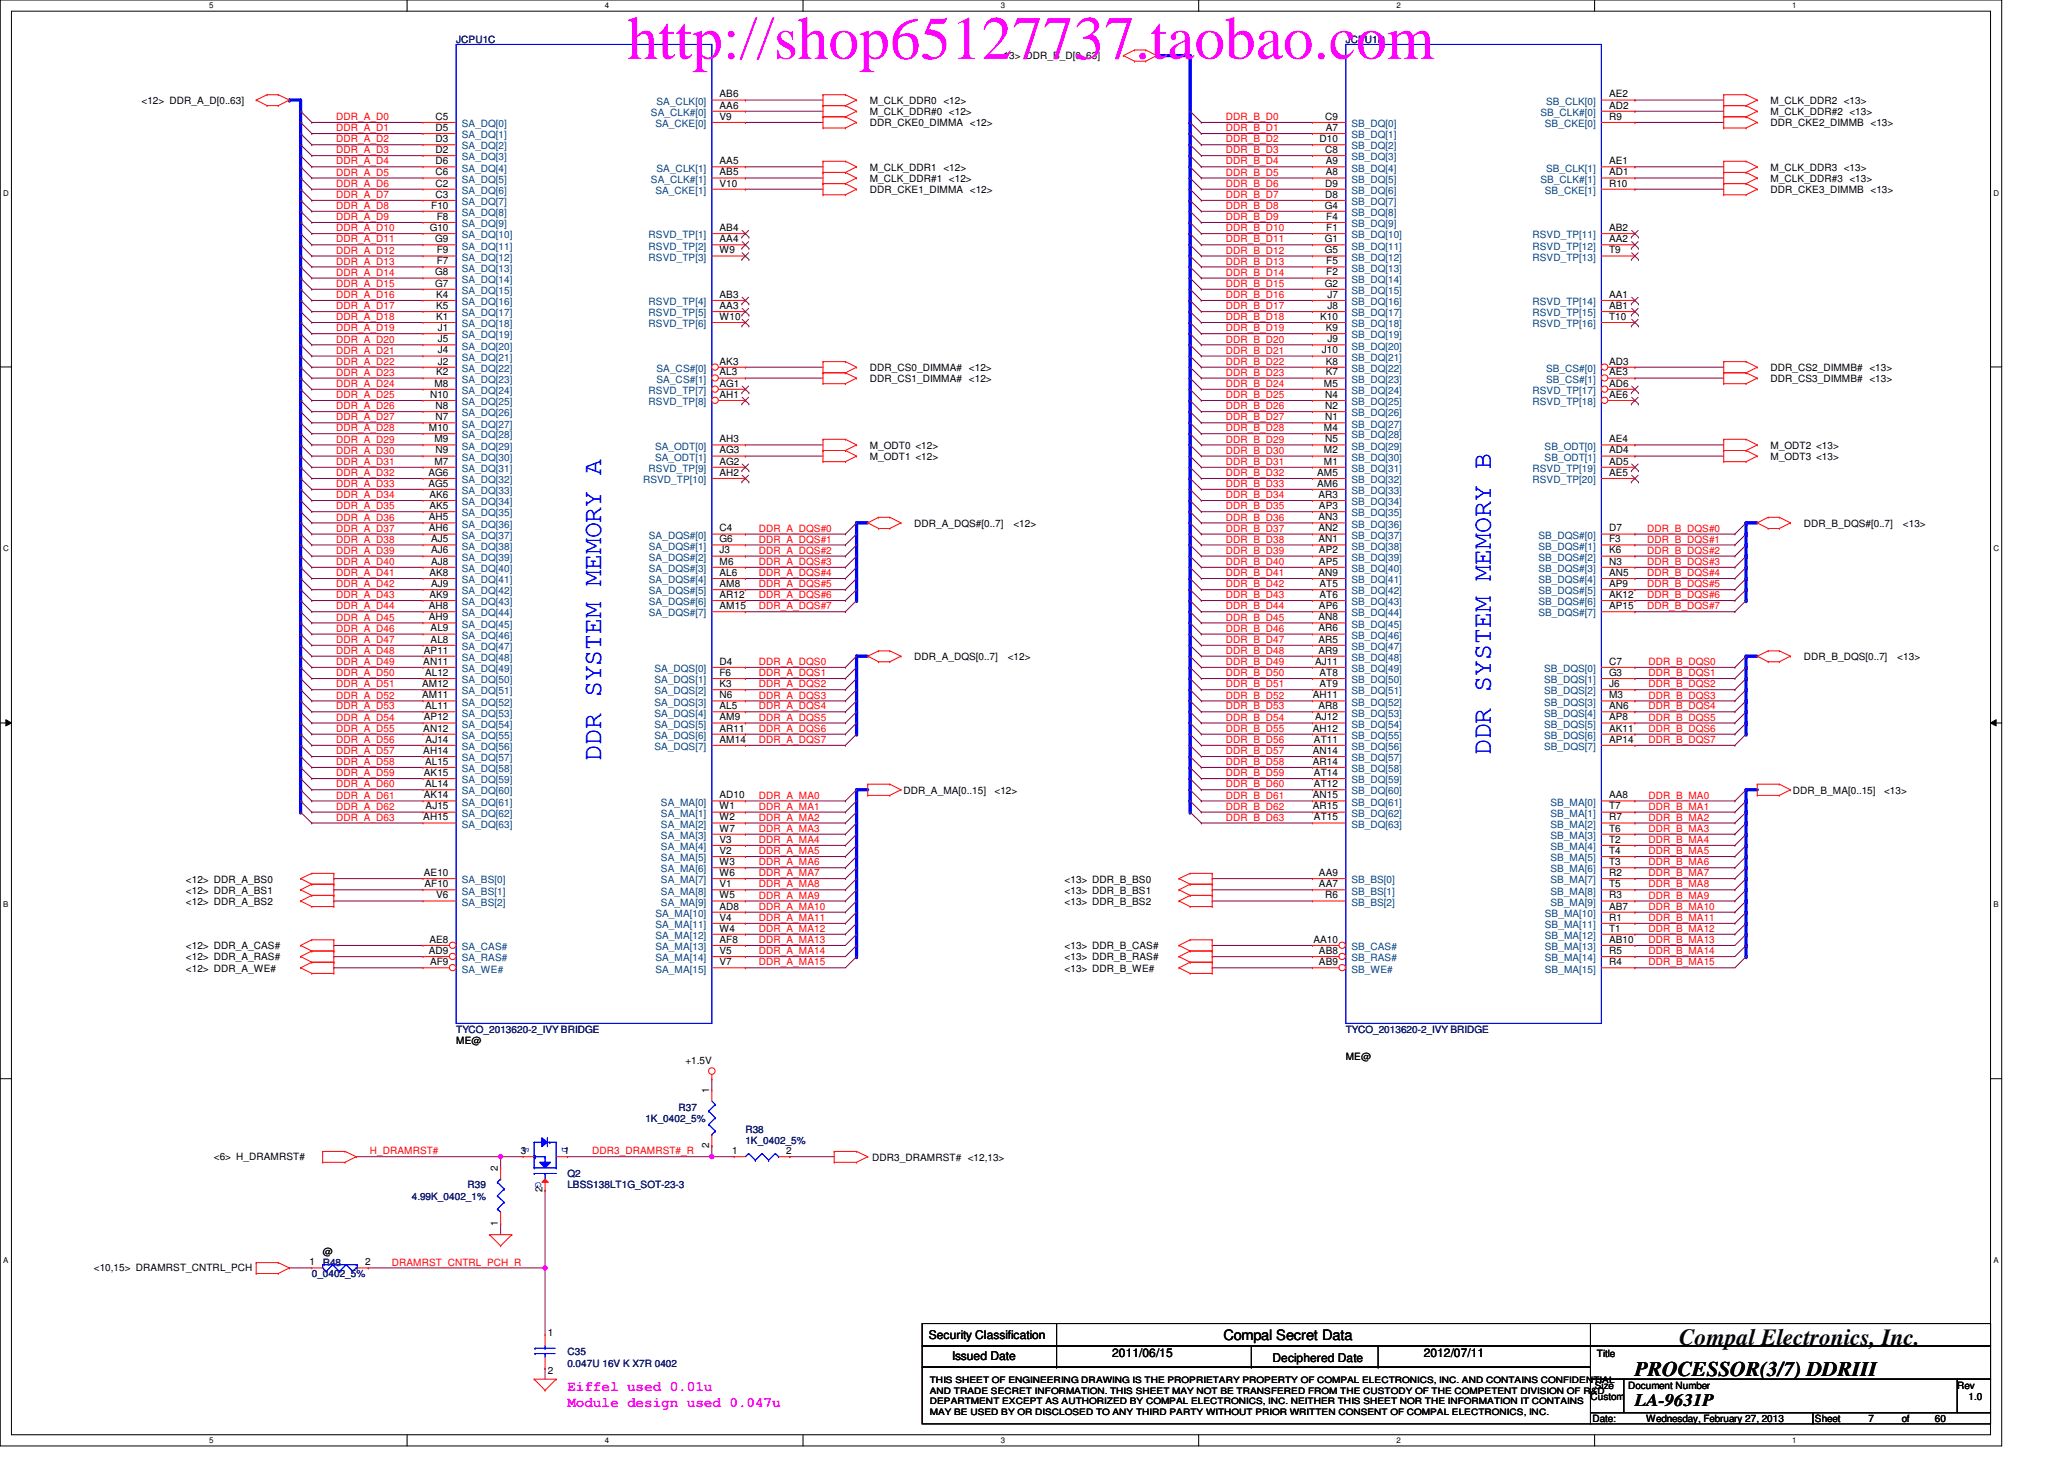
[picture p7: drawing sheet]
<svg xmlns="http://www.w3.org/2000/svg" width="297mm" height="210mm" viewBox="0 0 297 210" stroke-linecap="round" stroke-linejoin="round" font-family="sans-serif">
<defs><g id="words">
<text font-size="8.8" fill="#f0f" x="90.3" y="8.5">http://shop65127737.taobao.com</text>
<g font-size="3.8" fill="#00f">
<text x="86.5" y="109.5" transform="rotate(-90 86.5 109.5)">DDR SYSTEM MEMORY A</text>
<text x="214.5" y="108.7" transform="rotate(-90 214.5 108.7)">DDR SYSTEM MEMORY B</text>
</g>
<text font-size="3.3" x="241.7" y="193.5">Compal Electronics, Inc.</text>
<text font-size="3" x="235.3" y="198">PROCESSOR(3/7) DDRIII</text>
<text font-size="2.5" x="235.3" y="202.3">LA-9631P</text>
<text font-size="2.1" x="176.1" y="192.8">Compal Secret Data</text>
<g font-size="2.1" fill="#f0f">
<text x="81.7" y="200.1">Eiffel used 0.01u</text>
<text x="81.7" y="202.4">Module design used 0.047u</text>
</g>
<g font-size="1.7">
<text x="133.7" y="192.7">Security Classification</text>
<text x="137" y="195.7">Issued Date</text>
<text x="160.1" y="195.2">2011/06/15</text>
<text x="183.1" y="195.9">Deciphered Date</text>
<text x="204.9" y="195.2">2012/07/11</text>
</g>
<g font-size="1.4" fill="#000080">
<text x="65.7" y="6.2">JCPU1C</text>
<text x="193.7" y="6.2">JCPU1D</text>
<text x="65.7" y="148.6">TYCO_2013620-2_IVY BRIDGE</text>
<text x="193.7" y="148.6">TYCO_2013620-2_IVY BRIDGE</text>
<text x="92.9" y="161.4">1K_0402_5%</text>
<text x="97.7" y="159.8">R37</text>
<text x="107.3" y="163">R38</text>
<text x="107.3" y="164.6">1K_0402_5%</text>
<text x="59.3" y="172.6">4.99K_0402_1%</text>
<text x="67.3" y="171">R39</text>
<text x="81.7" y="169.4">Q2</text>
<text x="81.7" y="171">LBSS138LT1G_SOT-23-3</text>
<text x="44.9" y="183.8">0_0402_5%</text>
<text x="46.4" y="182.2">R48</text>
<text x="81.7" y="195">C35</text>
<text x="81.7" y="196.6">0.047U 16V K X7R 0402</text>
</g>
<g font-size="1.4">
<text x="143.6" y="8.6">&lt;13&gt; DDR_B_D[0..63]</text>
<text x="20.4" y="15">&lt;12&gt; DDR_A_D[0..63]</text>
<text x="62.7" y="17.2">C5</text>
<text x="103.5" y="15.6">AA6</text>
<text x="103.5" y="17.2">V9</text>
<text x="103.5" y="14">AB6</text>
<text x="125.2" y="15">M_CLK_DDR0 &lt;12&gt;</text>
<text x="125.2" y="16.6">M_CLK_DDR#0 &lt;12&gt;</text>
<text x="190.7" y="17.2">C9</text>
<text x="231.6" y="14">AE2</text>
<text x="231.6" y="15.6">AD2</text>
<text x="231.6" y="17.2">R9</text>
<text x="254.8" y="15">M_CLK_DDR2 &lt;13&gt;</text>
<text x="254.8" y="16.6">M_CLK_DDR#2 &lt;13&gt;</text>
<text x="62.7" y="18.8">D5</text>
<text x="62.7" y="20.4">D3</text>
<text x="62.7" y="22">D2</text>
<text x="62.7" y="23.6">D6</text>
<text x="103.5" y="23.6">AA5</text>
<text x="125.2" y="18.2">DDR_CKE0_DIMMA &lt;12&gt;</text>
<text x="189.9" y="20.4">D10</text>
<text x="190.7" y="22">C8</text>
<text x="190.8" y="18.8">A7</text>
<text x="190.8" y="23.6">A9</text>
<text x="231.6" y="23.6">AE1</text>
<text x="254.8" y="18.2">DDR_CKE2_DIMMB &lt;13&gt;</text>
<text x="62.7" y="25.2">C6</text>
<text x="62.7" y="26.8">C2</text>
<text x="62.7" y="28.4">C3</text>
<text x="103.5" y="25.2">AB5</text>
<text x="103.5" y="26.8">V10</text>
<text x="125.2" y="24.6">M_CLK_DDR1 &lt;12&gt;</text>
<text x="125.2" y="26.2">M_CLK_DDR#1 &lt;12&gt;</text>
<text x="125.2" y="27.8">DDR_CKE1_DIMMA &lt;12&gt;</text>
<text x="190.7" y="26.8">D9</text>
<text x="190.7" y="28.4">D8</text>
<text x="190.8" y="25.2">A8</text>
<text x="231.6" y="25.2">AD1</text>
<text x="231.6" y="26.8">R10</text>
<text x="254.8" y="24.6">M_CLK_DDR3 &lt;13&gt;</text>
<text x="254.8" y="27.8">DDR_CKE3_DIMMB &lt;13&gt;</text>
<text x="254.8" y="26.2">M_CLK_DDR#3 &lt;13&gt;</text>
<text x="61.8" y="33.2">G10</text>
<text x="62.1" y="30">F10</text>
<text x="62.7" y="34.8">G9</text>
<text x="62.9" y="31.6">F8</text>
<text x="103.5" y="33.2">AB4</text>
<text x="103.5" y="34.8">AA4</text>
<text x="190.7" y="30">G4</text>
<text x="190.7" y="34.8">G1</text>
<text x="190.9" y="31.6">F4</text>
<text x="190.9" y="33.2">F1</text>
<text x="231.6" y="33.2">AB2</text>
<text x="231.6" y="34.8">AA2</text>
<text x="62.7" y="39.6">G8</text>
<text x="62.7" y="41.2">G7</text>
<text x="62.9" y="36.4">F9</text>
<text x="62.9" y="38">F7</text>
<text x="103.5" y="36.4">W9</text>
<text x="190.7" y="36.4">G5</text>
<text x="190.7" y="41.2">G2</text>
<text x="190.9" y="38">F5</text>
<text x="190.9" y="39.6">F2</text>
<text x="231.6" y="36.4">T9</text>
<text x="62.8" y="42.8">K4</text>
<text x="62.8" y="44.4">K5</text>
<text x="62.8" y="46">K1</text>
<text x="63" y="47.6">J1</text>
<text x="103.5" y="42.8">AB3</text>
<text x="103.5" y="44.4">AA3</text>
<text x="103.5" y="46">W10</text>
<text x="190" y="46">K10</text>
<text x="190.8" y="47.6">K9</text>
<text x="191" y="42.8">J7</text>
<text x="191" y="44.4">J8</text>
<text x="231.6" y="42.8">AA1</text>
<text x="231.6" y="44.4">AB1</text>
<text x="231.6" y="46">T10</text>
<text x="63" y="49.2">J5</text>
<text x="63" y="50.8">J4</text>
<text x="63" y="52.5">J2</text>
<text x="103.5" y="52.5">AK3</text>
<text x="125.2" y="53.4">DDR_CS0_DIMMA# &lt;12&gt;</text>
<text x="190.2" y="50.8">J10</text>
<text x="190.8" y="52.5">K8</text>
<text x="191" y="49.2">J9</text>
<text x="231.6" y="52.5">AD3</text>
<text x="254.8" y="53.4">DDR_CS2_DIMMB# &lt;13&gt;</text>
<text x="61.9" y="57.2">N10</text>
<text x="62.5" y="55.6">M8</text>
<text x="62.7" y="58.8">N8</text>
<text x="62.8" y="54">K2</text>
<text x="103.5" y="55.6">AG1</text>
<text x="103.5" y="57.2">AH1</text>
<text x="103.5" y="54">AL3</text>
<text x="125.2" y="55">DDR_CS1_DIMMA# &lt;12&gt;</text>
<text x="190.5" y="55.6">M5</text>
<text x="190.7" y="57.2">N4</text>
<text x="190.7" y="58.8">N2</text>
<text x="190.8" y="54">K7</text>
<text x="231.6" y="54">AE3</text>
<text x="231.6" y="55.6">AD6</text>
<text x="231.6" y="57.2">AE6</text>
<text x="254.8" y="55">DDR_CS3_DIMMB# &lt;13&gt;</text>
<text x="61.7" y="62">M10</text>
<text x="62.5" y="63.6">M9</text>
<text x="62.7" y="60.5">N7</text>
<text x="62.7" y="65.2">N9</text>
<text x="103.5" y="63.6">AH3</text>
<text x="103.5" y="65.2">AG3</text>
<text x="125.2" y="64.6">M_ODT0 &lt;12&gt;</text>
<text x="190.5" y="62">M4</text>
<text x="190.5" y="65.2">M2</text>
<text x="190.7" y="60.5">N1</text>
<text x="190.7" y="63.6">N5</text>
<text x="231.6" y="63.6">AE4</text>
<text x="231.6" y="65.2">AD4</text>
<text x="254.8" y="64.6">M_ODT2 &lt;13&gt;</text>
<text x="61.7" y="68.5">AG6</text>
<text x="61.7" y="70">AG5</text>
<text x="61.8" y="71.6">AK6</text>
<text x="62.5" y="66.8">M7</text>
<text x="103.5" y="68.5">AH2</text>
<text x="103.5" y="66.8">AG2</text>
<text x="125.2" y="66.2">M_ODT1 &lt;12&gt;</text>
<text x="189.6" y="68.5">AM5</text>
<text x="189.6" y="70">AM6</text>
<text x="189.7" y="71.6">AR3</text>
<text x="190.5" y="66.8">M1</text>
<text x="231.6" y="66.8">AD5</text>
<text x="231.6" y="68.5">AE5</text>
<text x="254.8" y="66.2">M_ODT3 &lt;13&gt;</text>
<text x="61.7" y="74.8">AH5</text>
<text x="61.7" y="76.5">AH6</text>
<text x="61.8" y="73.2">AK5</text>
<text x="103.5" y="76.5">C4</text>
<text x="131.6" y="75.8">DDR_A_DQS#[0..7]</text>
<text x="145.8" y="75.8">&lt;12&gt;</text>
<text x="189.7" y="74.8">AN3</text>
<text x="189.7" y="76.5">AN2</text>
<text x="189.8" y="73.2">AP3</text>
<text x="231.6" y="76.5">D7</text>
<text x="259.6" y="75.8">DDR_B_DQS#[0..7]</text>
<text x="273.9" y="75.8">&lt;13&gt;</text>
<text x="61.8" y="82.8">AK8</text>
<text x="62.1" y="78">AJ5</text>
<text x="62.1" y="79.6">AJ6</text>
<text x="62.1" y="81.2">AJ8</text>
<text x="103.5" y="78">G6</text>
<text x="103.5" y="79.6">J3</text>
<text x="103.5" y="81.2">M6</text>
<text x="103.5" y="82.8">AL6</text>
<text x="189.7" y="78">AN1</text>
<text x="189.7" y="82.8">AN9</text>
<text x="189.8" y="79.6">AP2</text>
<text x="189.8" y="81.2">AP5</text>
<text x="231.6" y="82.8">AN5</text>
<text x="231.6" y="78">F3</text>
<text x="231.6" y="79.6">K6</text>
<text x="231.6" y="81.2">N3</text>
<text x="61.7" y="87.6">AH8</text>
<text x="61.7" y="89.2">AH9</text>
<text x="61.8" y="86">AK9</text>
<text x="62.1" y="84.5">AJ9</text>
<text x="103.5" y="84.5">AM8</text>
<text x="103.5" y="86">AR12</text>
<text x="103.5" y="87.6">AM15</text>
<text x="189.7" y="89.2">AN8</text>
<text x="189.8" y="87.6">AP6</text>
<text x="189.9" y="84.5">AT5</text>
<text x="189.9" y="86">AT6</text>
<text x="231.6" y="84.5">AP9</text>
<text x="231.6" y="86">AK12</text>
<text x="231.6" y="87.6">AP15</text>
<text x="60.9" y="95.6">AN11</text>
<text x="61" y="94">AP11</text>
<text x="62" y="90.8">AL9</text>
<text x="62" y="92.5">AL8</text>
<text x="103.5" y="95.6">D4</text>
<text x="131.6" y="95">DDR_A_DQS[0..7]</text>
<text x="145" y="95">&lt;12&gt;</text>
<text x="189.3" y="95.6">AJ11</text>
<text x="189.7" y="90.8">AR6</text>
<text x="189.7" y="92.5">AR5</text>
<text x="189.7" y="94">AR9</text>
<text x="231.6" y="95.6">C7</text>
<text x="259.6" y="95">DDR_B_DQS[0..7]</text>
<text x="273" y="95">&lt;13&gt;</text>
<text x="60.7" y="98.8">AM12</text>
<text x="60.7" y="100.5">AM11</text>
<text x="61.2" y="97.2">AL12</text>
<text x="103.5" y="97.2">F6</text>
<text x="103.5" y="98.8">K3</text>
<text x="103.5" y="100.5">N6</text>
<text x="188.9" y="100.5">AH11</text>
<text x="189.9" y="97.2">AT8</text>
<text x="189.9" y="98.8">AT9</text>
<text x="231.6" y="97.2">G3</text>
<text x="231.6" y="98.8">J6</text>
<text x="231.6" y="100.5">M3</text>
<text x="60.9" y="105.2">AN12</text>
<text x="61" y="103.6">AP12</text>
<text x="61.2" y="102">AL11</text>
<text x="61.3" y="106.8">AJ14</text>
<text x="103.5" y="102">AL5</text>
<text x="103.5" y="103.6">AM9</text>
<text x="103.5" y="105.2">AR11</text>
<text x="103.5" y="106.8">AM14</text>
<text x="188.9" y="105.2">AH12</text>
<text x="189.1" y="106.8">AT11</text>
<text x="189.3" y="103.6">AJ12</text>
<text x="189.7" y="102">AR8</text>
<text x="231.6" y="102">AN6</text>
<text x="231.6" y="103.6">AP8</text>
<text x="231.6" y="105.2">AK11</text>
<text x="231.6" y="106.8">AP14</text>
<text x="60.9" y="108.5">AH14</text>
<text x="61" y="111.6">AK15</text>
<text x="61.2" y="110">AL15</text>
<text x="61.2" y="113.2">AL14</text>
<text x="188.9" y="108.5">AN14</text>
<text x="188.9" y="110">AR14</text>
<text x="189.1" y="111.6">AT14</text>
<text x="189.1" y="113.2">AT12</text>
<text x="60.9" y="118">AH15</text>
<text x="61" y="114.9">AK14</text>
<text x="61.3" y="116.5">AJ15</text>
<text x="103.5" y="114.9">AD10</text>
<text x="103.5" y="116.5">W1</text>
<text x="103.5" y="118">W2</text>
<text x="103.5" y="119.6">W7</text>
<text x="130" y="114.2">DDR_A_MA[0..15]</text>
<text x="143.1" y="114.2">&lt;12&gt;</text>
<text x="188.9" y="114.9">AN15</text>
<text x="188.9" y="116.5">AR15</text>
<text x="189.1" y="118">AT15</text>
<text x="231.6" y="114.9">AA8</text>
<text x="231.6" y="116.5">T7</text>
<text x="231.6" y="118">R7</text>
<text x="231.6" y="119.6">T6</text>
<text x="258" y="114.2">DDR_B_MA[0..15]</text>
<text x="271.1" y="114.2">&lt;13&gt;</text>
<text x="103.5" y="121.2">V3</text>
<text x="103.5" y="122.9">V2</text>
<text x="103.5" y="124.5">W3</text>
<text x="231.6" y="121.2">T2</text>
<text x="231.6" y="122.9">T4</text>
<text x="231.6" y="124.5">T3</text>
<text x="26.8" y="127">&lt;12&gt; DDR_A_BS0</text>
<text x="26.8" y="128.6">&lt;12&gt; DDR_A_BS1</text>
<text x="26.8" y="130.2">&lt;12&gt; DDR_A_BS2</text>
<text x="61" y="126">AE10</text>
<text x="61.1" y="127.6">AF10</text>
<text x="62.8" y="129.2">V6</text>
<text x="103.5" y="130.9">AD8</text>
<text x="103.5" y="126">W6</text>
<text x="103.5" y="127.6">V1</text>
<text x="103.5" y="129.2">W5</text>
<text x="153.2" y="127">&lt;13&gt; DDR_B_BS0</text>
<text x="153.2" y="128.6">&lt;13&gt; DDR_B_BS1</text>
<text x="153.2" y="130.2">&lt;13&gt; DDR_B_BS2</text>
<text x="189.8" y="126">AA9</text>
<text x="189.8" y="127.6">AA7</text>
<text x="190.7" y="129.2">R6</text>
<text x="231.6" y="126">R2</text>
<text x="231.6" y="127.6">T5</text>
<text x="231.6" y="129.2">R3</text>
<text x="231.6" y="130.9">AB7</text>
<text x="26.8" y="136.6">&lt;12&gt; DDR_A_CAS#</text>
<text x="61.7" y="137.2">AD9</text>
<text x="61.8" y="135.6">AE8</text>
<text x="103.5" y="132.5">V4</text>
<text x="103.5" y="134">W4</text>
<text x="103.5" y="135.6">AF8</text>
<text x="103.5" y="137.2">V5</text>
<text x="153.2" y="136.6">&lt;13&gt; DDR_B_CAS#</text>
<text x="189" y="135.6">AA10</text>
<text x="189.8" y="137.2">AB8</text>
<text x="231.6" y="132.5">R1</text>
<text x="231.6" y="134">T1</text>
<text x="231.6" y="135.6">AB10</text>
<text x="231.6" y="137.2">R5</text>
<text x="26.8" y="139.8">&lt;12&gt; DDR_A_WE#</text>
<text x="26.8" y="138.2">&lt;12&gt; DDR_A_RAS#</text>
<text x="61.9" y="138.9">AF9</text>
<text x="103.5" y="138.9">V7</text>
<text x="153.2" y="139.8">&lt;13&gt; DDR_B_WE#</text>
<text x="153.2" y="138.2">&lt;13&gt; DDR_B_RAS#</text>
<text x="189.8" y="138.9">AB9</text>
<text x="231.6" y="138.9">R4</text>
<text x="65.7" y="150.2">ME@</text>
<text x="98.6" y="153.1">+1.5V</text>
<text x="193.7" y="152.4">ME@</text>
<text x="102.1" y="157.3" transform="rotate(-90 102.1 157.3)">1</text>
<text x="30.8" y="166.8">&lt;6&gt; H_DRAMRST#</text>
<text x="75" y="166">3</text>
<text x="81.1" y="166">1</text>
<text x="102.1" y="165.1" transform="rotate(-90 102.1 165.1)">2</text>
<text x="105.4" y="166">1</text>
<text x="113.2" y="166">2</text>
<text x="125.5" y="167">DDR3_DRAMRST# &lt;12,13&gt;</text>
<text x="71.7" y="168.5" transform="rotate(-90 71.7 168.5)">2</text>
<text x="78.1" y="171.5" transform="rotate(-90 78.1 171.5)">2</text>
<text x="71.7" y="176.3" transform="rotate(-90 71.7 176.3)">1</text>
<text x="13.5" y="182.8">&lt;10,15&gt; DRAMRST_CNTRL_PCH</text>
<text x="44.5" y="182">1</text>
<text x="46.4" y="180.6">@</text>
<text x="52.5" y="182">2</text>
<text x="78.8" y="192.2">1</text>
<text x="78.8" y="197.7">2</text>
<text x="229.8" y="195.2">Title</text>
<text x="228.9" y="201.4">Custom</text>
<text x="229.5" y="199.8">Size</text>
<text x="234.3" y="199.8">Document Number</text>
<text x="281.7" y="199.8">Rev</text>
<text x="283.3" y="201.4">1.0</text>
<text x="229.2" y="204.6">Date:</text>
<text x="236.9" y="204.6">Wednesday, February 27, 2013</text>
<text x="261.2" y="204.6">Sheet</text>
<text x="268.9" y="204.6">7</text>
<text x="273.7" y="204.6">of</text>
<text x="278.5" y="204.6">60</text>
</g>
<g font-size="1.4" fill="#f00">
<text x="48.4" y="17.3">DDR_A_D0</text>
<text x="176.4" y="17.3">DDR_B_D0</text>
<text x="48.4" y="22.1">DDR_A_D3</text>
<text x="48.4" y="23.7">DDR_A_D4</text>
<text x="48.4" y="20.5">DDR_A_D2</text>
<text x="48.4" y="18.9">DDR_A_D1</text>
<text x="176.4" y="23.7">DDR_B_D4</text>
<text x="176.4" y="22.1">DDR_B_D3</text>
<text x="176.4" y="20.5">DDR_B_D2</text>
<text x="176.4" y="18.9">DDR_B_D1</text>
<text x="48.4" y="28.5">DDR_A_D7</text>
<text x="48.4" y="25.3">DDR_A_D5</text>
<text x="48.4" y="26.9">DDR_A_D6</text>
<text x="176.4" y="28.5">DDR_B_D7</text>
<text x="176.4" y="26.9">DDR_B_D6</text>
<text x="176.4" y="25.3">DDR_B_D5</text>
<text x="48.4" y="30.1">DDR_A_D8</text>
<text x="48.4" y="31.7">DDR_A_D9</text>
<text x="48.4" y="33.3">DDR_A_D10</text>
<text x="48.4" y="34.9">DDR_A_D11</text>
<text x="176.4" y="33.3">DDR_B_D10</text>
<text x="176.4" y="34.9">DDR_B_D11</text>
<text x="176.4" y="30.1">DDR_B_D8</text>
<text x="176.4" y="31.7">DDR_B_D9</text>
<text x="48.4" y="39.7">DDR_A_D14</text>
<text x="48.4" y="41.3">DDR_A_D15</text>
<text x="48.4" y="38.1">DDR_A_D13</text>
<text x="48.4" y="36.5">DDR_A_D12</text>
<text x="176.4" y="39.7">DDR_B_D14</text>
<text x="176.4" y="38.1">DDR_B_D13</text>
<text x="176.4" y="41.3">DDR_B_D15</text>
<text x="176.4" y="36.5">DDR_B_D12</text>
<text x="48.4" y="47.7">DDR_A_D19</text>
<text x="48.4" y="42.9">DDR_A_D16</text>
<text x="48.4" y="44.5">DDR_A_D17</text>
<text x="48.4" y="46.1">DDR_A_D18</text>
<text x="176.4" y="47.7">DDR_B_D19</text>
<text x="176.4" y="46.1">DDR_B_D18</text>
<text x="176.4" y="44.5">DDR_B_D17</text>
<text x="176.4" y="42.9">DDR_B_D16</text>
<text x="48.4" y="49.3">DDR_A_D20</text>
<text x="48.4" y="50.9">DDR_A_D21</text>
<text x="48.4" y="52.5">DDR_A_D22</text>
<text x="176.4" y="50.9">DDR_B_D21</text>
<text x="176.4" y="52.5">DDR_B_D22</text>
<text x="176.4" y="49.3">DDR_B_D20</text>
<text x="48.4" y="57.3">DDR_A_D25</text>
<text x="48.4" y="55.7">DDR_A_D24</text>
<text x="48.4" y="58.9">DDR_A_D26</text>
<text x="48.4" y="54.1">DDR_A_D23</text>
<text x="176.4" y="55.7">DDR_B_D24</text>
<text x="176.4" y="58.9">DDR_B_D26</text>
<text x="176.4" y="54.1">DDR_B_D23</text>
<text x="176.4" y="57.3">DDR_B_D25</text>
<text x="48.4" y="60.5">DDR_A_D27</text>
<text x="48.4" y="65.3">DDR_A_D30</text>
<text x="48.4" y="63.7">DDR_A_D29</text>
<text x="48.4" y="62.1">DDR_A_D28</text>
<text x="176.4" y="63.7">DDR_B_D29</text>
<text x="176.4" y="60.5">DDR_B_D27</text>
<text x="176.4" y="65.3">DDR_B_D30</text>
<text x="176.4" y="62.1">DDR_B_D28</text>
<text x="48.4" y="71.7">DDR_A_D34</text>
<text x="48.4" y="68.5">DDR_A_D32</text>
<text x="48.4" y="70.1">DDR_A_D33</text>
<text x="48.4" y="66.9">DDR_A_D31</text>
<text x="176.4" y="70.1">DDR_B_D33</text>
<text x="176.4" y="71.7">DDR_B_D34</text>
<text x="176.4" y="66.9">DDR_B_D31</text>
<text x="176.4" y="68.5">DDR_B_D32</text>
<text x="48.4" y="73.3">DDR_A_D35</text>
<text x="48.4" y="74.9">DDR_A_D36</text>
<text x="48.4" y="76.5">DDR_A_D37</text>
<text x="109.2" y="76.5">DDR_A_DQS#0</text>
<text x="176.4" y="73.3">DDR_B_D35</text>
<text x="176.4" y="76.5">DDR_B_D37</text>
<text x="176.4" y="74.9">DDR_B_D36</text>
<text x="237.1" y="76.5">DDR_B_DQS#0</text>
<text x="48.4" y="79.7">DDR_A_D39</text>
<text x="48.4" y="82.9">DDR_A_D41</text>
<text x="48.4" y="81.3">DDR_A_D40</text>
<text x="48.4" y="78.1">DDR_A_D38</text>
<text x="109.2" y="79.7">DDR_A_DQS#2</text>
<text x="109.2" y="81.3">DDR_A_DQS#3</text>
<text x="109.2" y="78.1">DDR_A_DQS#1</text>
<text x="109.2" y="82.9">DDR_A_DQS#4</text>
<text x="176.4" y="81.3">DDR_B_D40</text>
<text x="176.4" y="79.7">DDR_B_D39</text>
<text x="176.4" y="82.9">DDR_B_D41</text>
<text x="176.4" y="78.1">DDR_B_D38</text>
<text x="237.1" y="78.1">DDR_B_DQS#1</text>
<text x="237.1" y="82.9">DDR_B_DQS#4</text>
<text x="237.1" y="81.3">DDR_B_DQS#3</text>
<text x="237.1" y="79.7">DDR_B_DQS#2</text>
<text x="48.4" y="84.5">DDR_A_D42</text>
<text x="48.4" y="86.1">DDR_A_D43</text>
<text x="48.4" y="87.7">DDR_A_D44</text>
<text x="48.4" y="89.3">DDR_A_D45</text>
<text x="109.2" y="87.7">DDR_A_DQS#7</text>
<text x="109.2" y="84.5">DDR_A_DQS#5</text>
<text x="109.2" y="86.1">DDR_A_DQS#6</text>
<text x="176.4" y="84.5">DDR_B_D42</text>
<text x="176.4" y="86.1">DDR_B_D43</text>
<text x="176.4" y="87.7">DDR_B_D44</text>
<text x="176.4" y="89.3">DDR_B_D45</text>
<text x="237.1" y="87.7">DDR_B_DQS#7</text>
<text x="237.1" y="84.5">DDR_B_DQS#5</text>
<text x="237.1" y="86.1">DDR_B_DQS#6</text>
<text x="48.4" y="92.5">DDR_A_D47</text>
<text x="48.4" y="90.9">DDR_A_D46</text>
<text x="48.4" y="94.1">DDR_A_D48</text>
<text x="48.4" y="95.7">DDR_A_D49</text>
<text x="109.2" y="95.7">DDR_A_DQS0</text>
<text x="176.4" y="90.9">DDR_B_D46</text>
<text x="176.4" y="95.7">DDR_B_D49</text>
<text x="176.4" y="94.1">DDR_B_D48</text>
<text x="176.4" y="92.5">DDR_B_D47</text>
<text x="237.2" y="95.7">DDR_B_DQS0</text>
<text x="48.4" y="98.9">DDR_A_D51</text>
<text x="48.4" y="97.3">DDR_A_D50</text>
<text x="48.4" y="100.5">DDR_A_D52</text>
<text x="109.2" y="98.9">DDR_A_DQS2</text>
<text x="109.2" y="97.3">DDR_A_DQS1</text>
<text x="109.2" y="100.5">DDR_A_DQS3</text>
<text x="176.4" y="97.3">DDR_B_D50</text>
<text x="176.4" y="100.5">DDR_B_D52</text>
<text x="176.4" y="98.9">DDR_B_D51</text>
<text x="237.2" y="97.3">DDR_B_DQS1</text>
<text x="237.2" y="100.5">DDR_B_DQS3</text>
<text x="237.2" y="98.9">DDR_B_DQS2</text>
<text x="48.4" y="106.9">DDR_A_D56</text>
<text x="48.4" y="105.3">DDR_A_D55</text>
<text x="48.4" y="103.7">DDR_A_D54</text>
<text x="48.4" y="102.1">DDR_A_D53</text>
<text x="109.2" y="105.3">DDR_A_DQS6</text>
<text x="109.2" y="103.7">DDR_A_DQS5</text>
<text x="109.2" y="102.1">DDR_A_DQS4</text>
<text x="109.2" y="106.9">DDR_A_DQS7</text>
<text x="176.4" y="105.3">DDR_B_D55</text>
<text x="176.4" y="102.1">DDR_B_D53</text>
<text x="176.4" y="106.9">DDR_B_D56</text>
<text x="176.4" y="103.7">DDR_B_D54</text>
<text x="237.2" y="106.9">DDR_B_DQS7</text>
<text x="237.2" y="103.7">DDR_B_DQS5</text>
<text x="237.2" y="102.1">DDR_B_DQS4</text>
<text x="237.2" y="105.3">DDR_B_DQS6</text>
<text x="48.4" y="111.7">DDR_A_D59</text>
<text x="48.4" y="110.1">DDR_A_D58</text>
<text x="48.4" y="108.5">DDR_A_D57</text>
<text x="48.4" y="113.3">DDR_A_D60</text>
<text x="176.4" y="111.7">DDR_B_D59</text>
<text x="176.4" y="108.5">DDR_B_D57</text>
<text x="176.4" y="113.3">DDR_B_D60</text>
<text x="176.4" y="110.1">DDR_B_D58</text>
<text x="48.4" y="118.1">DDR_A_D63</text>
<text x="48.4" y="116.5">DDR_A_D62</text>
<text x="48.4" y="114.9">DDR_A_D61</text>
<text x="109.2" y="114.9">DDR_A_MA0</text>
<text x="109.2" y="116.5">DDR_A_MA1</text>
<text x="109.2" y="118.1">DDR_A_MA2</text>
<text x="109.2" y="119.7">DDR_A_MA3</text>
<text x="176.4" y="118.1">DDR_B_D63</text>
<text x="176.4" y="116.5">DDR_B_D62</text>
<text x="176.4" y="114.9">DDR_B_D61</text>
<text x="237.2" y="114.9">DDR_B_MA0</text>
<text x="237.2" y="118.1">DDR_B_MA2</text>
<text x="237.2" y="119.7">DDR_B_MA3</text>
<text x="237.2" y="116.5">DDR_B_MA1</text>
<text x="109.2" y="122.9">DDR_A_MA5</text>
<text x="109.2" y="121.3">DDR_A_MA4</text>
<text x="109.2" y="124.5">DDR_A_MA6</text>
<text x="237.2" y="121.3">DDR_B_MA4</text>
<text x="237.2" y="122.9">DDR_B_MA5</text>
<text x="237.2" y="124.5">DDR_B_MA6</text>
<text x="109.2" y="129.3">DDR_A_MA9</text>
<text x="109.2" y="126.1">DDR_A_MA7</text>
<text x="109.2" y="127.7">DDR_A_MA8</text>
<text x="109.2" y="130.9">DDR_A_MA10</text>
<text x="237.2" y="129.3">DDR_B_MA9</text>
<text x="237.2" y="126.1">DDR_B_MA7</text>
<text x="237.2" y="130.9">DDR_B_MA10</text>
<text x="237.2" y="127.7">DDR_B_MA8</text>
<text x="109.2" y="137.3">DDR_A_MA14</text>
<text x="109.2" y="134.1">DDR_A_MA12</text>
<text x="109.2" y="135.7">DDR_A_MA13</text>
<text x="109.2" y="132.5">DDR_A_MA11</text>
<text x="237.2" y="135.7">DDR_B_MA13</text>
<text x="237.2" y="132.5">DDR_B_MA11</text>
<text x="237.2" y="134.1">DDR_B_MA12</text>
<text x="237.2" y="137.3">DDR_B_MA14</text>
<text x="109.2" y="138.9">DDR_A_MA15</text>
<text x="237.2" y="138.9">DDR_B_MA15</text>
<text x="53.2" y="166.1">H_DRAMRST#</text>
<text x="85.2" y="166.1">DDR3_DRAMRST#_R</text>
<text x="56.4" y="182.1">DRAMRST_CNTRL_PCH_R</text>
</g>
<g font-size="1.4" fill="#004080">
<text x="93.7" y="16.7">SA_CLK#[0]</text>
<text x="94.5" y="15.1">SA_CLK[0]</text>
<text x="221.7" y="16.7">SB_CLK#[0]</text>
<text x="222.5" y="15.1">SB_CLK[0]</text>
<text x="66.5" y="18.3">SA_DQ[0]</text>
<text x="66.5" y="19.9">SA_DQ[1]</text>
<text x="66.5" y="21.5">SA_DQ[2]</text>
<text x="66.5" y="23.1">SA_DQ[3]</text>
<text x="94.3" y="18.3">SA_CKE[0]</text>
<text x="194.5" y="18.3">SB_DQ[0]</text>
<text x="194.5" y="19.9">SB_DQ[1]</text>
<text x="194.5" y="21.5">SB_DQ[2]</text>
<text x="194.5" y="23.1">SB_DQ[3]</text>
<text x="222.3" y="18.3">SB_CKE[0]</text>
<text x="66.5" y="24.7">SA_DQ[4]</text>
<text x="66.5" y="26.3">SA_DQ[5]</text>
<text x="66.5" y="27.9">SA_DQ[6]</text>
<text x="66.5" y="29.5">SA_DQ[7]</text>
<text x="93.7" y="26.3">SA_CLK#[1]</text>
<text x="94.3" y="27.9">SA_CKE[1]</text>
<text x="94.5" y="24.7">SA_CLK[1]</text>
<text x="194.5" y="24.7">SB_DQ[4]</text>
<text x="194.5" y="26.3">SB_DQ[5]</text>
<text x="194.5" y="27.9">SB_DQ[6]</text>
<text x="194.5" y="29.5">SB_DQ[7]</text>
<text x="221.7" y="26.3">SB_CLK#[1]</text>
<text x="222.3" y="27.9">SB_CKE[1]</text>
<text x="222.5" y="24.7">SB_CLK[1]</text>
<text x="66.5" y="31.1">SA_DQ[8]</text>
<text x="66.5" y="32.7">SA_DQ[9]</text>
<text x="66.5" y="34.3">SA_DQ[10]</text>
<text x="66.5" y="35.9">SA_DQ[11]</text>
<text x="93.3" y="34.3">RSVD_TP[1]</text>
<text x="93.3" y="35.9">RSVD_TP[2]</text>
<text x="194.5" y="31.1">SB_DQ[8]</text>
<text x="194.5" y="32.7">SB_DQ[9]</text>
<text x="194.5" y="34.3">SB_DQ[10]</text>
<text x="194.5" y="35.9">SB_DQ[11]</text>
<text x="220.6" y="34.3">RSVD_TP[11]</text>
<text x="220.6" y="35.9">RSVD_TP[12]</text>
<text x="66.5" y="37.5">SA_DQ[12]</text>
<text x="66.5" y="39.1">SA_DQ[13]</text>
<text x="66.5" y="40.7">SA_DQ[14]</text>
<text x="93.3" y="37.5">RSVD_TP[3]</text>
<text x="194.5" y="37.5">SB_DQ[12]</text>
<text x="194.5" y="39.1">SB_DQ[13]</text>
<text x="194.5" y="40.7">SB_DQ[14]</text>
<text x="220.6" y="37.5">RSVD_TP[13]</text>
<text x="66.5" y="42.3">SA_DQ[15]</text>
<text x="66.5" y="43.9">SA_DQ[16]</text>
<text x="66.5" y="45.5">SA_DQ[17]</text>
<text x="66.5" y="47.1">SA_DQ[18]</text>
<text x="93.3" y="43.9">RSVD_TP[4]</text>
<text x="93.3" y="45.5">RSVD_TP[5]</text>
<text x="93.3" y="47.1">RSVD_TP[6]</text>
<text x="194.5" y="42.3">SB_DQ[15]</text>
<text x="194.5" y="43.9">SB_DQ[16]</text>
<text x="194.5" y="45.5">SB_DQ[17]</text>
<text x="194.5" y="47.1">SB_DQ[18]</text>
<text x="220.6" y="43.9">RSVD_TP[14]</text>
<text x="220.6" y="45.5">RSVD_TP[15]</text>
<text x="220.6" y="47.1">RSVD_TP[16]</text>
<text x="66.5" y="48.7">SA_DQ[19]</text>
<text x="66.5" y="50.3">SA_DQ[20]</text>
<text x="66.5" y="51.9">SA_DQ[21]</text>
<text x="66.5" y="53.5">SA_DQ[22]</text>
<text x="94.5" y="53.5">SA_CS#[0]</text>
<text x="194.5" y="48.7">SB_DQ[19]</text>
<text x="194.5" y="50.3">SB_DQ[20]</text>
<text x="194.5" y="51.9">SB_DQ[21]</text>
<text x="194.5" y="53.5">SB_DQ[22]</text>
<text x="222.5" y="53.5">SB_CS#[0]</text>
<text x="66.5" y="55.1">SA_DQ[23]</text>
<text x="66.5" y="56.7">SA_DQ[24]</text>
<text x="66.5" y="58.3">SA_DQ[25]</text>
<text x="66.5" y="59.9">SA_DQ[26]</text>
<text x="93.3" y="56.7">RSVD_TP[7]</text>
<text x="93.3" y="58.3">RSVD_TP[8]</text>
<text x="94.5" y="55.1">SA_CS#[1]</text>
<text x="194.5" y="55.1">SB_DQ[23]</text>
<text x="194.5" y="56.7">SB_DQ[24]</text>
<text x="194.5" y="58.3">SB_DQ[25]</text>
<text x="194.5" y="59.9">SB_DQ[26]</text>
<text x="220.6" y="56.7">RSVD_TP[17]</text>
<text x="220.6" y="58.3">RSVD_TP[18]</text>
<text x="222.5" y="55.1">SB_CS#[1]</text>
<text x="66.5" y="61.5">SA_DQ[27]</text>
<text x="66.5" y="63.1">SA_DQ[28]</text>
<text x="66.5" y="64.7">SA_DQ[29]</text>
<text x="94.3" y="64.7">SA_ODT[0]</text>
<text x="194.5" y="61.5">SB_DQ[27]</text>
<text x="194.5" y="63.1">SB_DQ[28]</text>
<text x="194.5" y="64.7">SB_DQ[29]</text>
<text x="222.3" y="64.7">SB_ODT[0]</text>
<text x="66.5" y="66.3">SA_DQ[30]</text>
<text x="66.5" y="67.9">SA_DQ[31]</text>
<text x="66.5" y="69.5">SA_DQ[32]</text>
<text x="66.5" y="71.1">SA_DQ[33]</text>
<text x="92.5" y="69.5">RSVD_TP[10]</text>
<text x="93.3" y="67.9">RSVD_TP[9]</text>
<text x="94.3" y="66.3">SA_ODT[1]</text>
<text x="194.5" y="66.3">SB_DQ[30]</text>
<text x="194.5" y="67.9">SB_DQ[31]</text>
<text x="194.5" y="69.5">SB_DQ[32]</text>
<text x="194.5" y="71.1">SB_DQ[33]</text>
<text x="220.6" y="67.9">RSVD_TP[19]</text>
<text x="220.6" y="69.5">RSVD_TP[20]</text>
<text x="222.3" y="66.3">SB_ODT[1]</text>
<text x="66.5" y="72.7">SA_DQ[34]</text>
<text x="66.5" y="74.3">SA_DQ[35]</text>
<text x="66.5" y="75.9">SA_DQ[36]</text>
<text x="66.5" y="77.5">SA_DQ[37]</text>
<text x="93.4" y="77.5">SA_DQS#[0]</text>
<text x="194.5" y="72.7">SB_DQ[34]</text>
<text x="194.5" y="74.3">SB_DQ[35]</text>
<text x="194.5" y="75.9">SB_DQ[36]</text>
<text x="194.5" y="77.5">SB_DQ[37]</text>
<text x="221.4" y="77.5">SB_DQS#[0]</text>
<text x="66.5" y="79.1">SA_DQ[38]</text>
<text x="66.5" y="80.7">SA_DQ[39]</text>
<text x="66.5" y="82.3">SA_DQ[40]</text>
<text x="66.5" y="83.9">SA_DQ[41]</text>
<text x="93.4" y="79.1">SA_DQS#[1]</text>
<text x="93.4" y="80.7">SA_DQS#[2]</text>
<text x="93.4" y="82.3">SA_DQS#[3]</text>
<text x="93.4" y="83.9">SA_DQS#[4]</text>
<text x="194.5" y="79.1">SB_DQ[38]</text>
<text x="194.5" y="80.7">SB_DQ[39]</text>
<text x="194.5" y="82.3">SB_DQ[40]</text>
<text x="194.5" y="83.9">SB_DQ[41]</text>
<text x="221.4" y="83.9">SB_DQS#[4]</text>
<text x="221.4" y="79.1">SB_DQS#[1]</text>
<text x="221.4" y="80.7">SB_DQS#[2]</text>
<text x="221.4" y="82.3">SB_DQS#[3]</text>
<text x="66.5" y="85.5">SA_DQ[42]</text>
<text x="66.5" y="87.1">SA_DQ[43]</text>
<text x="66.5" y="88.7">SA_DQ[44]</text>
<text x="93.4" y="85.5">SA_DQS#[5]</text>
<text x="93.4" y="87.1">SA_DQS#[6]</text>
<text x="93.4" y="88.7">SA_DQS#[7]</text>
<text x="194.5" y="85.5">SB_DQ[42]</text>
<text x="194.5" y="87.1">SB_DQ[43]</text>
<text x="194.5" y="88.7">SB_DQ[44]</text>
<text x="221.4" y="85.5">SB_DQS#[5]</text>
<text x="221.4" y="87.1">SB_DQS#[6]</text>
<text x="221.4" y="88.7">SB_DQS#[7]</text>
<text x="66.5" y="90.3">SA_DQ[45]</text>
<text x="66.5" y="91.9">SA_DQ[46]</text>
<text x="66.5" y="93.5">SA_DQ[47]</text>
<text x="66.5" y="95.1">SA_DQ[48]</text>
<text x="194.5" y="90.3">SB_DQ[45]</text>
<text x="194.5" y="91.9">SB_DQ[46]</text>
<text x="194.5" y="93.5">SB_DQ[47]</text>
<text x="194.5" y="95.1">SB_DQ[48]</text>
<text x="66.5" y="96.7">SA_DQ[49]</text>
<text x="66.5" y="98.3">SA_DQ[50]</text>
<text x="66.5" y="99.9">SA_DQ[51]</text>
<text x="66.5" y="101.5">SA_DQ[52]</text>
<text x="94.2" y="96.7">SA_DQS[0]</text>
<text x="94.2" y="98.3">SA_DQS[1]</text>
<text x="94.2" y="99.9">SA_DQS[2]</text>
<text x="94.2" y="101.5">SA_DQS[3]</text>
<text x="194.5" y="96.7">SB_DQ[49]</text>
<text x="194.5" y="98.3">SB_DQ[50]</text>
<text x="194.5" y="99.9">SB_DQ[51]</text>
<text x="194.5" y="101.5">SB_DQ[52]</text>
<text x="222.2" y="96.7">SB_DQS[0]</text>
<text x="222.2" y="98.3">SB_DQS[1]</text>
<text x="222.2" y="99.9">SB_DQS[2]</text>
<text x="222.2" y="101.5">SB_DQS[3]</text>
<text x="66.5" y="103.1">SA_DQ[53]</text>
<text x="66.5" y="104.7">SA_DQ[54]</text>
<text x="66.5" y="106.3">SA_DQ[55]</text>
<text x="66.5" y="107.9">SA_DQ[56]</text>
<text x="94.2" y="103.1">SA_DQS[4]</text>
<text x="94.2" y="104.7">SA_DQS[5]</text>
<text x="94.2" y="106.3">SA_DQS[6]</text>
<text x="94.2" y="107.9">SA_DQS[7]</text>
<text x="194.5" y="103.1">SB_DQ[53]</text>
<text x="194.5" y="104.7">SB_DQ[54]</text>
<text x="194.5" y="106.3">SB_DQ[55]</text>
<text x="194.5" y="107.9">SB_DQ[56]</text>
<text x="222.2" y="103.1">SB_DQS[4]</text>
<text x="222.2" y="104.7">SB_DQS[5]</text>
<text x="222.2" y="106.3">SB_DQS[6]</text>
<text x="222.2" y="107.9">SB_DQS[7]</text>
<text x="66.5" y="109.5">SA_DQ[57]</text>
<text x="66.5" y="111.1">SA_DQ[58]</text>
<text x="66.5" y="112.7">SA_DQ[59]</text>
<text x="194.5" y="109.5">SB_DQ[57]</text>
<text x="194.5" y="111.1">SB_DQ[58]</text>
<text x="194.5" y="112.7">SB_DQ[59]</text>
<text x="66.5" y="114.3">SA_DQ[60]</text>
<text x="66.5" y="115.9">SA_DQ[61]</text>
<text x="66.5" y="117.5">SA_DQ[62]</text>
<text x="66.5" y="119.1">SA_DQ[63]</text>
<text x="95.1" y="115.9">SA_MA[0]</text>
<text x="95.1" y="117.5">SA_MA[1]</text>
<text x="95.1" y="119.1">SA_MA[2]</text>
<text x="194.5" y="114.3">SB_DQ[60]</text>
<text x="194.5" y="115.9">SB_DQ[61]</text>
<text x="194.5" y="117.5">SB_DQ[62]</text>
<text x="194.5" y="119.1">SB_DQ[63]</text>
<text x="223.1" y="115.9">SB_MA[0]</text>
<text x="223.1" y="117.5">SB_MA[1]</text>
<text x="223.1" y="119.1">SB_MA[2]</text>
<text x="95.1" y="120.7">SA_MA[3]</text>
<text x="95.1" y="122.3">SA_MA[4]</text>
<text x="95.1" y="123.9">SA_MA[5]</text>
<text x="95.1" y="125.5">SA_MA[6]</text>
<text x="223.1" y="120.7">SB_MA[3]</text>
<text x="223.1" y="122.3">SB_MA[4]</text>
<text x="223.1" y="123.9">SB_MA[5]</text>
<text x="223.1" y="125.5">SB_MA[6]</text>
<text x="66.5" y="127.1">SA_BS[0]</text>
<text x="66.5" y="128.7">SA_BS[1]</text>
<text x="66.5" y="130.3">SA_BS[2]</text>
<text x="94.3" y="131.9">SA_MA[10]</text>
<text x="95.1" y="127.1">SA_MA[7]</text>
<text x="95.1" y="128.7">SA_MA[8]</text>
<text x="95.1" y="130.3">SA_MA[9]</text>
<text x="194.5" y="127.1">SB_BS[0]</text>
<text x="194.5" y="128.7">SB_BS[1]</text>
<text x="194.5" y="130.3">SB_BS[2]</text>
<text x="222.3" y="131.9">SB_MA[10]</text>
<text x="223.1" y="127.1">SB_MA[7]</text>
<text x="223.1" y="128.7">SB_MA[8]</text>
<text x="223.1" y="130.3">SB_MA[9]</text>
<text x="66.5" y="136.7">SA_CAS#</text>
<text x="94.3" y="133.5">SA_MA[11]</text>
<text x="94.3" y="135.1">SA_MA[12]</text>
<text x="94.3" y="136.7">SA_MA[13]</text>
<text x="194.5" y="136.7">SB_CAS#</text>
<text x="222.3" y="133.5">SB_MA[11]</text>
<text x="222.3" y="135.1">SB_MA[12]</text>
<text x="222.3" y="136.7">SB_MA[13]</text>
<text x="66.5" y="138.3">SA_RAS#</text>
<text x="66.5" y="139.9">SA_WE#</text>
<text x="94.3" y="138.3">SA_MA[14]</text>
<text x="94.3" y="139.9">SA_MA[15]</text>
<text x="194.5" y="138.3">SB_RAS#</text>
<text x="194.5" y="139.9">SB_WE#</text>
<text x="222.3" y="138.3">SB_MA[14]</text>
<text x="222.3" y="139.9">SB_MA[15]</text>
</g>
<g font-size="1.4" fill="#00f">
<text x="75.3" y="165" transform="rotate(90 75.3 165)">S</text>
<text x="80.9" y="165" transform="rotate(90 80.9 165)">D</text>
<text x="77.1" y="170.1" transform="rotate(90 77.1 170.1)">G</text>
</g>
<g font-size="1.3">
<text x="133.8" y="199">THIS SHEET OF ENGINEERING DRAWING IS THE PROPRIETARY PROPERTY OF COMPAL ELECTRONICS, INC. AND CONTAINS CONFIDENTIAL</text>
<text x="133.8" y="200.5">AND TRADE SECRET INFORMATION. THIS SHEET MAY NOT BE TRANSFERED FROM THE CUSTODY OF THE COMPETENT DIVISION OF R&amp;D</text>
<text x="133.8" y="202">DEPARTMENT EXCEPT AS AUTHORIZED BY COMPAL ELECTRONICS, INC. NEITHER THIS SHEET NOR THE INFORMATION IT CONTAINS</text>
<text x="133.8" y="203.5">MAY BE USED BY OR DISCLOSED TO ANY THIRD PARTY WITHOUT PRIOR WRITTEN CONSENT OF COMPAL ELECTRONICS, INC.</text>
</g>
<g font-size="1.1">
<text x="30.1" y="1.1">5</text>
<text x="87" y="1.1">4</text>
<text x="144" y="1.1">3</text>
<text x="201" y="1.1">2</text>
<text x="257.9" y="1.1">1</text>
<text x=".5" y="28.2">D</text>
<text x="286.9" y="28.2">D</text>
<text x=".5" y="79.3">C</text>
<text x="286.9" y="79.3">C</text>
<text x=".5" y="130.6">B</text>
<text x="286.9" y="130.6">B</text>
<text x=".5" y="181.7">A</text>
<text x="286.9" y="181.7">A</text>
<text x="30.1" y="207.6">5</text>
<text x="87" y="207.6">4</text>
<text x="144" y="207.6">3</text>
<text x="201" y="207.6">2</text>
<text x="257.9" y="207.6">1</text>
</g>
</g></defs>
<path d="M0 0h288.1v208h-288.1zM1.6 1.6h284.9v204.8h-284.9z" fill="none" stroke="#000" stroke-width=".14"/>
<g fill="#fff">
<path d="M30.1 .2h.6v1.2h-.6z"/>
<path d="M30.1 206.6h.6v1.2h-.6z"/>
</g>
<path d="M58.6 0v1.6M58.6 206.4v1.6" fill="none" stroke="#000" stroke-width=".14"/>
<g fill="#fff">
<path d="M87 .2h.6v1.2h-.6z"/>
<path d="M87 206.6h.6v1.2h-.6z"/>
</g>
<path d="M115.6 0v1.6M115.6 206.4v1.6" fill="none" stroke="#000" stroke-width=".14"/>
<g fill="#fff">
<path d="M144 .2h.6v1.2h-.6z"/>
<path d="M144 206.6h.6v1.2h-.6z"/>
</g>
<path d="M172.5 0v1.6M172.5 206.4v1.6" fill="none" stroke="#000" stroke-width=".14"/>
<g fill="#fff">
<path d="M201 .2h.5v1.2h-.5z"/>
<path d="M201 206.6h.5v1.2h-.5z"/>
</g>
<path d="M229.5 0v1.6M229.5 206.4v1.6" fill="none" stroke="#000" stroke-width=".14"/>
<g fill="#fff">
<path d="M257.9 .2h.6v1.2h-.6z"/>
<path d="M257.9 206.6h.6v1.2h-.6z"/>
<path d="M.5 27.2h.7v1.2h-.7z"/>
<path d="M286.9 27.2h.8v1.2h-.8z"/>
<path d="M.5 78.4h.7v1.1h-.7z"/>
<path d="M286.9 78.4h.8v1.1h-.8z"/>
</g>
<path d="M0 52.8h1.6M286.5 52.8h1.6" fill="none" stroke="#000" stroke-width=".14"/>
<g fill="#fff">
<path d="M.5 129.6h.7v1.2h-.7z"/>
<path d="M286.9 129.6h.7v1.2h-.7z"/>
</g>
<path d="M0 104h1.6M.8 103.5l.8 .5-.8 .4zM286.5 104l.8-.5v.9zM286.5 104h1.6" fill="none" stroke="#000" stroke-width=".14"/>
<path d="M.8 103.5l.8 .5-.8 .4zM286.5 104l.8-.5v.9z" fill="#000"/>
<g fill="#fff">
<path d="M.5 180.8h.7v1.1h-.7z"/>
<path d="M286.9 180.8h.7v1.1h-.7z"/>
</g>
<path d="M0 155.2h1.6M286.5 155.2h1.6" fill="none" stroke="#000" stroke-width=".14"/>
<path d="M41.7 14.4h1.6" fill="none" stroke="#00f" stroke-width=".47"/>
<circle cx="41.7" cy="14.4" r=".23" fill="#00f"/>
<g fill="none" stroke="#800040" stroke-width=".14">
<path d="M44.9 19.2h.1M44.9 17.6h.1M44.9 19.2h16M44.9 17.6h16M107.3 14.4h.1M107.3 16h.1M107.3 17.6h.1M107.3 17.6h11.1M107.3 14.4h11.1M107.3 16h11.1M44.9 30.4h.1M44.9 22.4h.1"/>
<path d="M44.9 24h.1M44.9 28.8h.1M44.9 25.6h.1M44.9 27.2h.1M44.9 20.8h.1M44.9 32h.1M44.9 38.4h.1M44.9 36.8h.1M44.9 33.6h.1M44.9 35.2h.1M44.9 30.4h16M44.9 22.4h16"/>
<path d="M44.9 24h16M44.9 28.8h16M44.9 25.6h16M44.9 27.2h16M44.9 20.8h16M44.9 32h16M44.9 38.4h16M44.9 36.8h16M44.9 33.6h16M44.9 35.2h16M107.3 24h.1M107.3 25.6h.1"/>
<path d="M107.3 27.2h.1M107.3 24h11.1M107.3 25.6h11.1M107.3 27.2h11.1M44.9 40h.1M44.9 41.6h.1M44.9 57.6h.1M44.9 56h.1M44.9 59.2h.1M44.9 48h.1M44.9 49.6h.1M44.9 43.2h.1"/>
<path d="M44.9 51.2h.1M44.9 44.8h.1M44.9 52.8h.1M44.9 46.4h.1M44.9 54.4h.1M44.9 40h16M44.9 41.6h16M44.9 57.6h16M44.9 56h16M44.9 59.2h16M44.9 48h16M44.9 49.6h16"/>
<path d="M44.9 43.2h16M44.9 51.2h16M44.9 44.8h16M44.9 52.8h16M44.9 46.4h16M44.9 54.4h16M44.9 72h.1M44.9 73.6h.1M44.9 78.4h.1M44.9 75.2h.1M44.9 76.8h.1M44.9 68.8h.1"/>
<path d="M44.9 70.4h.1M44.9 67.2h.1M44.9 60.8h.1M44.9 65.6h.1M44.9 64h.1M44.9 62.4h.1M44.9 72h16M44.9 73.6h16M44.9 78.4h16M44.9 75.2h16M44.9 76.8h16M44.9 68.8h16"/>
<path d="M44.9 70.4h16M44.9 67.2h16M44.9 60.8h16M44.9 65.6h16M44.9 64h16M44.9 62.4h16M44.9 92.8h.1M44.9 91.2h.1M44.9 84.8h.1M44.9 86.4h.1M44.9 80h.1M44.9 88h.1"/>
<path d="M44.9 89.6h.1M44.9 83.2h.1M44.9 81.6h.1M44.9 99.2h.1M44.9 94.4h.1M44.9 97.6h.1M44.9 96h.1M44.9 92.8h16M44.9 91.2h16M44.9 84.8h16M44.9 86.4h16M44.9 80h16"/>
<path d="M44.9 88h16M44.9 89.6h16M44.9 83.2h16M44.9 81.6h16M44.9 99.2h16M44.9 94.4h16M44.9 97.6h16M44.9 96h16M44.9 118.4h.1M44.9 116.8h.1M44.9 112h.1M44.9 110.4h.1"/>
<path d="M44.9 108.8h.1M44.9 107.2h.1M44.9 115.2h.1M44.9 113.6h.1M44.9 105.6h.1M44.9 104h.1M44.9 100.8h.1M44.9 102.4h.1M44.9 118.4h16M44.9 116.8h16M44.9 112h16M44.9 110.4h16"/>
<path d="M44.9 108.8h16M44.9 107.2h16M44.9 115.2h16M44.9 113.6h16M44.9 105.6h16M44.9 104h16M44.9 100.8h16M44.9 102.4h16M48 126.4h.1M48 128h.1M48 129.6h.1M48 136h.1"/>
<path d="M48 137.6h.1M48 139.2h.1M48 126.4h12.9M48 128h12.9M48 129.6h12.9M48 136h12.9M48 137.6h12.9M48 139.2h12.9M107.3 139.2h.1M107.3 139.2h14.4"/>
</g>
<path d="M123.3 94.4h1.6" fill="none" stroke="#00f" stroke-width=".47"/>
<circle cx="123.3" cy="94.4" r=".23" fill="#00f"/>
<g fill="none" stroke="#800040" stroke-width=".14">
<path d="M107.3 76.8h.1M107.3 76.8h14.4M107.3 96h.1M107.3 99.2h.1M107.3 97.6h.1M107.3 88h.1M107.3 96h14.4M107.3 99.2h14.4M107.3 97.6h14.4M107.3 88h14.4M107.3 105.6h.1M107.3 104h.1"/>
<path d="M107.3 102.4h.1M107.3 100.8h.1M107.3 107.2h.1M107.3 105.6h14.4M107.3 104h14.4M107.3 102.4h14.4M107.3 100.8h14.4M107.3 107.2h14.4"/>
</g>
<path d="M123.3 75.2h1.6" fill="none" stroke="#00f" stroke-width=".47"/>
<circle cx="123.3" cy="75.2" r=".23" fill="#00f"/>
<g fill="none" stroke="#800040" stroke-width=".14">
<path d="M107.3 78.4h.1M107.3 78.4h14.4M107.3 80h.1M107.3 84.8h.1M107.3 81.6h.1M107.3 83.2h.1M107.3 86.4h.1M107.3 80h14.4M107.3 84.8h14.4M107.3 81.6h14.4M107.3 83.2h14.4M107.3 86.4h14.4"/>
<path d="M107.3 115.2h.1M107.3 115.2h14.4M107.3 137.6h.1M107.3 137.6h14.4"/>
</g>
<path d="M123.3 113.6h1.6" fill="none" stroke="#00f" stroke-width=".47"/>
<circle cx="123.3" cy="113.6" r=".23" fill="#00f"/>
<g fill="none" stroke="#800040" stroke-width=".14">
<path d="M172.9 17.6h.1M172.9 19.2h.1M172.9 17.6h16M172.9 19.2h16M235.3 14.4h.1M235.3 17.6h.1M235.3 17.6h12.8M235.3 14.4h12.8M172.9 24h.1M172.9 38.4h.1M172.9 33.6h.1M172.9 35.2h.1"/>
<path d="M172.9 28.8h.1M172.9 22.4h.1M172.9 30.4h.1M172.9 32h.1M172.9 20.8h.1M172.9 27.2h.1M172.9 25.6h.1M172.9 36.8h.1M172.9 24h16M172.9 38.4h16M172.9 33.6h16M172.9 35.2h16"/>
<path d="M172.9 28.8h16M172.9 22.4h16M172.9 30.4h16M172.9 32h16M172.9 20.8h16M172.9 27.2h16M172.9 25.6h16M172.9 36.8h16M235.3 24h.1M235.3 25.6h.1M235.3 27.2h.1M235.3 24h12.8"/>
<path d="M235.3 27.2h12.8M235.3 25.6h12.8M107.3 52.8h.1M107.3 54.4h.1M107.3 52.8h11.1M107.3 54.4h11.1M172.9 40h.1M172.9 56h.1M172.9 59.2h.1M172.9 51.2h.1M172.9 41.6h.1M172.9 54.4h.1"/>
<path d="M172.9 57.6h.1M172.9 48h.1M172.9 46.4h.1M172.9 52.8h.1M172.9 44.8h.1M172.9 49.6h.1M172.9 43.2h.1M172.9 52.8h16M172.9 54.4h16M172.9 40h16M172.9 56h16M172.9 59.2h16"/>
<path d="M172.9 51.2h16M172.9 41.6h16M172.9 57.6h16M172.9 48h16M172.9 46.4h16M172.9 44.8h16M172.9 49.6h16M172.9 43.2h16M107.3 64h.1M107.3 65.6h.1M107.3 64h11.1M107.3 65.6h11.1"/>
<path d="M172.9 70.4h.1M172.9 64h.1M172.9 72h.1M172.9 60.8h.1M172.9 65.6h.1M172.9 73.6h.1M172.9 76.8h.1M172.9 75.2h.1M172.9 62.4h.1M172.9 67.2h.1M172.9 78.4h.1M172.9 68.8h.1"/>
<path d="M172.9 64h16M172.9 65.6h16M172.9 70.4h16M172.9 72h16M172.9 60.8h16M172.9 73.6h16M172.9 76.8h16M172.9 75.2h16M172.9 62.4h16M172.9 67.2h16M172.9 78.4h16M172.9 68.8h16"/>
<path d="M235.3 78.4h.1M235.3 76.8h.1M235.3 76.8h14.4M235.3 78.4h14.4M172.9 84.8h.1M172.9 86.4h.1M172.9 88h.1M172.9 91.2h.1M172.9 81.6h.1M172.9 96h.1M172.9 94.4h.1M172.9 92.8h.1"/>
<path d="M172.9 97.6h.1M172.9 99.2h.1M172.9 80h.1M172.9 89.6h.1M172.9 83.2h.1M172.9 84.8h16M172.9 86.4h16M172.9 88h16M172.9 91.2h16M172.9 81.6h16M172.9 96h16M172.9 94.4h16"/>
<path d="M172.9 92.8h16M172.9 97.6h16M172.9 99.2h16M172.9 80h16M172.9 89.6h16M172.9 83.2h16M235.3 88h.1M235.3 84.8h.1M235.3 83.2h.1M235.3 81.6h.1M235.3 86.4h.1M235.3 80h.1"/>
<path d="M235.3 84.8h14.4M235.3 86.4h14.4M235.3 88h14.4M235.3 81.6h14.4M235.3 80h14.4M235.3 83.2h14.4M107.3 116.8h.1M107.3 118.4h.1M107.3 116.8h14.4M107.3 118.4h14.4M172.9 112h.1M172.9 118.4h.1"/>
<path d="M172.9 105.6h.1M172.9 102.4h.1M172.9 108.8h.1M172.9 113.6h.1M172.9 116.8h.1M172.9 100.8h.1M172.9 107.2h.1M172.9 110.4h.1M172.9 115.2h.1M172.9 104h.1M172.9 116.8h16M172.9 118.4h16"/>
<path d="M172.9 112h16M172.9 105.6h16M172.9 102.4h16M172.9 108.8h16M172.9 113.6h16M172.9 100.8h16M172.9 107.2h16M172.9 110.4h16M172.9 115.2h16M172.9 104h16M107.3 123.2h.1M107.3 121.6h.1"/>
<path d="M107.3 120h.1M107.3 129.6h.1M107.3 126.4h.1M107.3 124.8h.1M107.3 134.4h.1M107.3 136h.1M107.3 128h.1M107.3 132.8h.1M107.3 131.2h.1M107.3 123.2h14.4M107.3 121.6h14.4M107.3 120h14.4"/>
<path d="M107.3 129.6h14.4M107.3 126.4h14.4M107.3 124.8h14.4M107.3 134.4h14.4M107.3 136h14.4M107.3 128h14.4M107.3 132.8h14.4M107.3 131.2h14.4M174.5 126.4h.1M174.5 128h.1M174.5 129.6h.1M174.5 136h.1"/>
<path d="M174.5 137.6h.1M174.5 139.2h.1M174.5 129.6h14.4M174.5 126.4h14.4M174.5 136h14.4M174.5 128h14.4M174.5 137.6h14.4M174.5 139.2h14.4M235.3 139.2h.1M235.3 139.2h14.4"/>
</g>
<path d="M251.3 75.2h1.6" fill="none" stroke="#00f" stroke-width=".47"/>
<circle cx="251.3" cy="75.2" r=".23" fill="#00f"/>
<g fill="none" stroke="#800040" stroke-width=".14">
<path d="M235.3 16h.1M235.3 16h12.8M235.3 96h.1M235.3 97.6h.1M235.3 99.2h.1M235.3 96h14.4M235.3 97.6h14.4M235.3 99.2h14.4M235.3 107.2h.1M235.3 104h.1M235.3 102.4h.1M235.3 100.8h.1"/>
<path d="M235.3 105.6h.1M235.3 115.2h.1M235.3 118.4h.1M235.3 116.8h.1M235.3 107.2h14.4M235.3 104h14.4M235.3 102.4h14.4M235.3 100.8h14.4M235.3 105.6h14.4M235.3 115.2h14.4M235.3 118.4h14.4M235.3 116.8h14.4"/>
<path d="M235.3 129.6h.1M235.3 126.4h.1M235.3 136h.1M235.3 121.6h.1M235.3 132.8h.1M235.3 120h.1M235.3 123.2h.1M235.3 124.8h.1M235.3 131.2h.1M235.3 128h.1M235.3 134.4h.1M235.3 137.6h.1"/>
<path d="M235.3 129.6h14.4M235.3 126.4h14.4M235.3 136h14.4M235.3 121.6h14.4M235.3 132.8h14.4M235.3 120h14.4M235.3 123.2h14.4M235.3 124.8h14.4M235.3 131.2h14.4M235.3 128h14.4M235.3 134.4h14.4M235.3 137.6h14.4"/>
</g>
<path d="M251.3 94.4h1.6" fill="none" stroke="#00f" stroke-width=".47"/>
<circle cx="251.3" cy="94.4" r=".23" fill="#00f"/>
<path d="M251.3 113.6h1.6" fill="none" stroke="#00f" stroke-width=".47"/>
<circle cx="251.3" cy="113.6" r=".23" fill="#00f"/>
<g fill="none" stroke="#800040" stroke-width=".14">
<path d="M235.3 52.8h.1M235.3 54.4h.1M235.3 52.8h12.8M235.3 54.4h12.8M235.3 64h.1M235.3 65.6h.1M235.3 64h12.8M235.3 65.6h12.8M102.4 155.2h.1M102.4 155.2v1.6M72 166.4h.1M72 166.4h3.3"/>
<path d="M81.7 166.4h.1M81.7 166.4h24M102.4 164.8h.1M102.4 166.4h.1M102.4 164.8v1.6M78.4 196.8h.1M78.4 196.8v1.6"/>
</g>
<circle cx="102.4" cy="166.4" r=".3" fill="#f0f"/>
<circle cx="102.4" cy="166.4" r=".3" fill="none" stroke="#f0f" stroke-width=".14"/>
<path d="M51.3 166.4h.1M51.3 166.4h20.7" fill="none" stroke="#800040" stroke-width=".14"/>
<circle cx="72" cy="166.4" r=".3" fill="#f0f"/>
<circle cx="72" cy="166.4" r=".3" fill="none" stroke="#f0f" stroke-width=".14"/>
<path d="M171.3 94.4v1.6" fill="none" stroke="#00f" stroke-width=".47"/>
<circle cx="171.3" cy="96" r=".23" fill="#00f"/>
<path d="M43.3 115.2v1.6" fill="none" stroke="#00f" stroke-width=".47"/>
<circle cx="43.3" cy="116.8" r=".23" fill="#00f"/>
<path d="M171.3 115.2v1.6" fill="none" stroke="#00f" stroke-width=".47"/>
<circle cx="171.3" cy="116.8" r=".23" fill="#00f"/>
<path d="M251.3 84.8v1.6" fill="none" stroke="#00f" stroke-width=".47"/>
<circle cx="251.3" cy="86.4" r=".23" fill="#00f"/>
<path d="M72 176h.1M72 176v1.6M113.7 166.4h.1M113.7 166.4h6.4" fill="none" stroke="#800040" stroke-width=".14"/>
<path d="M43.3 96v1.6" fill="none" stroke="#00f" stroke-width=".47"/>
<circle cx="43.3" cy="97.6" r=".23" fill="#00f"/>
<path d="M43.3 68.8v1.6" fill="none" stroke="#00f" stroke-width=".47"/>
<circle cx="43.3" cy="70.4" r=".23" fill="#00f"/>
<path d="M43.3 38.4v1.6" fill="none" stroke="#00f" stroke-width=".47"/>
<circle cx="43.3" cy="40" r=".23" fill="#00f"/>
<path d="M123.3 84.8v1.6" fill="none" stroke="#00f" stroke-width=".47"/>
<circle cx="123.3" cy="86.4" r=".23" fill="#00f"/>
<path d="M123.3 104v1.6" fill="none" stroke="#00f" stroke-width=".47"/>
<circle cx="123.3" cy="105.6" r=".23" fill="#00f"/>
<path d="M251.3 136v1.6" fill="none" stroke="#00f" stroke-width=".47"/>
<circle cx="251.3" cy="137.6" r=".23" fill="#00f"/>
<path d="M72 166.4h.1M72 166.4v1.6" fill="none" stroke="#800040" stroke-width=".14"/>
<path d="M43.3 107.2v1.6" fill="none" stroke="#00f" stroke-width=".47"/>
<circle cx="43.3" cy="108.8" r=".23" fill="#00f"/>
<path d="M43.3 81.6v1.6" fill="none" stroke="#00f" stroke-width=".47"/>
<circle cx="43.3" cy="83.2" r=".23" fill="#00f"/>
<path d="M43.3 54.4v1.6" fill="none" stroke="#00f" stroke-width=".47"/>
<circle cx="43.3" cy="56" r=".23" fill="#00f"/>
<path d="M43.3 30.4v1.6" fill="none" stroke="#00f" stroke-width=".47"/>
<circle cx="43.3" cy="32" r=".23" fill="#00f"/>
<path d="M123.3 136v1.6" fill="none" stroke="#00f" stroke-width=".47"/>
<circle cx="123.3" cy="137.6" r=".23" fill="#00f"/>
<path d="M171.3 36.8v1.6" fill="none" stroke="#00f" stroke-width=".47"/>
<circle cx="171.3" cy="38.4" r=".23" fill="#00f"/>
<path d="M171.3 88v1.6" fill="none" stroke="#00f" stroke-width=".47"/>
<circle cx="171.3" cy="89.6" r=".23" fill="#00f"/>
<path d="M171.3 80v1.6" fill="none" stroke="#00f" stroke-width=".47"/>
<circle cx="171.3" cy="81.6" r=".23" fill="#00f"/>
<path d="M171.3 64v1.6" fill="none" stroke="#00f" stroke-width=".47"/>
<circle cx="171.3" cy="65.6" r=".23" fill="#00f"/>
<path d="M171.3 105.6v1.6" fill="none" stroke="#00f" stroke-width=".47"/>
<circle cx="171.3" cy="107.2" r=".23" fill="#00f"/>
<path d="M251.3 120v1.6" fill="none" stroke="#00f" stroke-width=".47"/>
<circle cx="251.3" cy="121.6" r=".23" fill="#00f"/>
<path d="M251.3 104v1.6" fill="none" stroke="#00f" stroke-width=".47"/>
<circle cx="251.3" cy="105.6" r=".23" fill="#00f"/>
<path d="M166.5 8h4.8" fill="none" stroke="#00f" stroke-width=".47"/>
<circle cx="166.5" cy="8" r=".23" fill="#00f"/>
<path d="M171.3 28.8v1.6" fill="none" stroke="#00f" stroke-width=".47"/>
<circle cx="171.3" cy="30.4" r=".23" fill="#00f"/>
<path d="M43.3 110.4v1.6" fill="none" stroke="#00f" stroke-width=".47"/>
<circle cx="43.3" cy="112" r=".23" fill="#00f"/>
<path d="M43.3 108.8v1.6" fill="none" stroke="#00f" stroke-width=".47"/>
<circle cx="43.3" cy="110.4" r=".23" fill="#00f"/>
<path d="M43.3 113.6v1.6" fill="none" stroke="#00f" stroke-width=".47"/>
<circle cx="43.3" cy="115.2" r=".23" fill="#00f"/>
<path d="M43.3 112v1.6" fill="none" stroke="#00f" stroke-width=".47"/>
<circle cx="43.3" cy="113.6" r=".23" fill="#00f"/>
<path d="M43.3 83.2v1.6" fill="none" stroke="#00f" stroke-width=".47"/>
<circle cx="43.3" cy="84.8" r=".23" fill="#00f"/>
<path d="M43.3 86.4v1.6" fill="none" stroke="#00f" stroke-width=".47"/>
<circle cx="43.3" cy="88" r=".23" fill="#00f"/>
<path d="M43.3 84.8v1.6" fill="none" stroke="#00f" stroke-width=".47"/>
<circle cx="43.3" cy="86.4" r=".23" fill="#00f"/>
<path d="M43.3 91.2v1.6" fill="none" stroke="#00f" stroke-width=".47"/>
<circle cx="43.3" cy="92.8" r=".23" fill="#00f"/>
<path d="M43.3 89.6v1.6" fill="none" stroke="#00f" stroke-width=".47"/>
<circle cx="43.3" cy="91.2" r=".23" fill="#00f"/>
<path d="M43.3 88v1.6" fill="none" stroke="#00f" stroke-width=".47"/>
<circle cx="43.3" cy="89.6" r=".23" fill="#00f"/>
<path d="M43.3 94.4v1.6" fill="none" stroke="#00f" stroke-width=".47"/>
<circle cx="43.3" cy="96" r=".23" fill="#00f"/>
<path d="M43.3 92.8v1.6" fill="none" stroke="#00f" stroke-width=".47"/>
<circle cx="43.3" cy="94.4" r=".23" fill="#00f"/>
<path d="M43.3 20.8v1.6" fill="none" stroke="#00f" stroke-width=".47"/>
<circle cx="43.3" cy="22.4" r=".23" fill="#00f"/>
<path d="M43.3 16v1.6" fill="none" stroke="#00f" stroke-width=".47"/>
<circle cx="43.3" cy="17.6" r=".23" fill="#00f"/>
<path d="M43.3 14.4v1.6" fill="none" stroke="#00f" stroke-width=".47"/>
<circle cx="43.3" cy="16" r=".23" fill="#00f"/>
<path d="M43.3 19.2v1.6" fill="none" stroke="#00f" stroke-width=".47"/>
<circle cx="43.3" cy="20.8" r=".23" fill="#00f"/>
<path d="M43.3 17.6v1.6" fill="none" stroke="#00f" stroke-width=".47"/>
<circle cx="43.3" cy="19.2" r=".23" fill="#00f"/>
<path d="M43.3 22.4v1.6" fill="none" stroke="#00f" stroke-width=".47"/>
<circle cx="43.3" cy="24" r=".23" fill="#00f"/>
<path d="M43.3 28.8v1.6" fill="none" stroke="#00f" stroke-width=".47"/>
<circle cx="43.3" cy="30.4" r=".23" fill="#00f"/>
<path d="M43.3 24v1.6" fill="none" stroke="#00f" stroke-width=".47"/>
<circle cx="43.3" cy="25.6" r=".23" fill="#00f"/>
<path d="M43.3 27.2v1.6" fill="none" stroke="#00f" stroke-width=".47"/>
<circle cx="43.3" cy="28.8" r=".23" fill="#00f"/>
<path d="M43.3 25.6v1.6" fill="none" stroke="#00f" stroke-width=".47"/>
<circle cx="43.3" cy="27.2" r=".23" fill="#00f"/>
<path d="M43.3 56v1.6" fill="none" stroke="#00f" stroke-width=".47"/>
<circle cx="43.3" cy="57.6" r=".23" fill="#00f"/>
<path d="M43.3 59.2v1.6" fill="none" stroke="#00f" stroke-width=".47"/>
<circle cx="43.3" cy="60.8" r=".23" fill="#00f"/>
<path d="M43.3 57.6v1.6" fill="none" stroke="#00f" stroke-width=".47"/>
<circle cx="43.3" cy="59.2" r=".23" fill="#00f"/>
<path d="M43.3 60.8v1.6" fill="none" stroke="#00f" stroke-width=".47"/>
<circle cx="43.3" cy="62.4" r=".23" fill="#00f"/>
<path d="M43.3 64v1.6" fill="none" stroke="#00f" stroke-width=".47"/>
<circle cx="43.3" cy="65.6" r=".23" fill="#00f"/>
<path d="M43.3 62.4v1.6" fill="none" stroke="#00f" stroke-width=".47"/>
<circle cx="43.3" cy="64" r=".23" fill="#00f"/>
<path d="M43.3 67.2v1.6" fill="none" stroke="#00f" stroke-width=".47"/>
<circle cx="43.3" cy="68.8" r=".23" fill="#00f"/>
<path d="M43.3 65.6v1.6" fill="none" stroke="#00f" stroke-width=".47"/>
<circle cx="43.3" cy="67.2" r=".23" fill="#00f"/>
<path d="M43.3 70.4v1.6" fill="none" stroke="#00f" stroke-width=".47"/>
<circle cx="43.3" cy="72" r=".23" fill="#00f"/>
<path d="M43.3 73.6v1.6" fill="none" stroke="#00f" stroke-width=".47"/>
<circle cx="43.3" cy="75.2" r=".23" fill="#00f"/>
<path d="M43.3 72v1.6" fill="none" stroke="#00f" stroke-width=".47"/>
<circle cx="43.3" cy="73.6" r=".23" fill="#00f"/>
<path d="M43.3 75.2v1.6" fill="none" stroke="#00f" stroke-width=".47"/>
<circle cx="43.3" cy="76.8" r=".23" fill="#00f"/>
<path d="M43.3 78.4v1.6" fill="none" stroke="#00f" stroke-width=".47"/>
<circle cx="43.3" cy="80" r=".23" fill="#00f"/>
<path d="M43.3 76.8v1.6" fill="none" stroke="#00f" stroke-width=".47"/>
<circle cx="43.3" cy="78.4" r=".23" fill="#00f"/>
<path d="M43.3 80v1.6" fill="none" stroke="#00f" stroke-width=".47"/>
<circle cx="43.3" cy="81.6" r=".23" fill="#00f"/>
<path d="M43.3 32v1.6" fill="none" stroke="#00f" stroke-width=".47"/>
<circle cx="43.3" cy="33.6" r=".23" fill="#00f"/>
<path d="M43.3 35.2v1.6" fill="none" stroke="#00f" stroke-width=".47"/>
<circle cx="43.3" cy="36.8" r=".23" fill="#00f"/>
<path d="M43.3 33.6v1.6" fill="none" stroke="#00f" stroke-width=".47"/>
<circle cx="43.3" cy="35.2" r=".23" fill="#00f"/>
<path d="M43.3 36.8v1.6" fill="none" stroke="#00f" stroke-width=".47"/>
<circle cx="43.3" cy="38.4" r=".23" fill="#00f"/>
<path d="M43.3 97.6v1.6" fill="none" stroke="#00f" stroke-width=".47"/>
<circle cx="43.3" cy="99.2" r=".23" fill="#00f"/>
<path d="M43.3 99.2v1.6" fill="none" stroke="#00f" stroke-width=".47"/>
<circle cx="43.3" cy="100.8" r=".23" fill="#00f"/>
<path d="M43.3 102.4v1.6" fill="none" stroke="#00f" stroke-width=".47"/>
<circle cx="43.3" cy="104" r=".23" fill="#00f"/>
<path d="M43.3 100.8v1.6" fill="none" stroke="#00f" stroke-width=".47"/>
<circle cx="43.3" cy="102.4" r=".23" fill="#00f"/>
<path d="M43.3 105.6v1.6" fill="none" stroke="#00f" stroke-width=".47"/>
<circle cx="43.3" cy="107.2" r=".23" fill="#00f"/>
<path d="M43.3 104v1.6" fill="none" stroke="#00f" stroke-width=".47"/>
<circle cx="43.3" cy="105.6" r=".23" fill="#00f"/>
<path d="M43.3 48v1.6" fill="none" stroke="#00f" stroke-width=".47"/>
<circle cx="43.3" cy="49.6" r=".23" fill="#00f"/>
<path d="M43.3 40v1.6" fill="none" stroke="#00f" stroke-width=".47"/>
<circle cx="43.3" cy="41.6" r=".23" fill="#00f"/>
<path d="M43.3 43.2v1.6" fill="none" stroke="#00f" stroke-width=".47"/>
<circle cx="43.3" cy="44.8" r=".23" fill="#00f"/>
<path d="M43.3 41.6v1.6" fill="none" stroke="#00f" stroke-width=".47"/>
<circle cx="43.3" cy="43.2" r=".23" fill="#00f"/>
<path d="M43.3 46.4v1.6" fill="none" stroke="#00f" stroke-width=".47"/>
<circle cx="43.3" cy="48" r=".23" fill="#00f"/>
<path d="M43.3 44.8v1.6" fill="none" stroke="#00f" stroke-width=".47"/>
<circle cx="43.3" cy="46.4" r=".23" fill="#00f"/>
<path d="M43.3 51.2v1.6" fill="none" stroke="#00f" stroke-width=".47"/>
<circle cx="43.3" cy="52.8" r=".23" fill="#00f"/>
<path d="M43.3 49.6v1.6" fill="none" stroke="#00f" stroke-width=".47"/>
<circle cx="43.3" cy="51.2" r=".23" fill="#00f"/>
<path d="M43.3 52.8v1.6" fill="none" stroke="#00f" stroke-width=".47"/>
<circle cx="43.3" cy="54.4" r=".23" fill="#00f"/>
<path d="M123.3 76.8v1.6" fill="none" stroke="#00f" stroke-width=".47"/>
<circle cx="123.3" cy="78.4" r=".23" fill="#00f"/>
<path d="M123.3 75.2v1.6" fill="none" stroke="#00f" stroke-width=".47"/>
<circle cx="123.3" cy="76.8" r=".23" fill="#00f"/>
<path d="M123.3 80v1.6" fill="none" stroke="#00f" stroke-width=".47"/>
<circle cx="123.3" cy="81.6" r=".23" fill="#00f"/>
<path d="M123.3 78.4v1.6" fill="none" stroke="#00f" stroke-width=".47"/>
<circle cx="123.3" cy="80" r=".23" fill="#00f"/>
<path d="M123.3 83.2v1.6" fill="none" stroke="#00f" stroke-width=".47"/>
<circle cx="123.3" cy="84.8" r=".23" fill="#00f"/>
<path d="M123.3 81.6v1.6" fill="none" stroke="#00f" stroke-width=".47"/>
<circle cx="123.3" cy="83.2" r=".23" fill="#00f"/>
<path d="M123.3 113.6v1.6" fill="none" stroke="#00f" stroke-width=".47"/>
<circle cx="123.3" cy="115.2" r=".23" fill="#00f"/>
<path d="M123.3 120v1.6" fill="none" stroke="#00f" stroke-width=".47"/>
<circle cx="123.3" cy="121.6" r=".23" fill="#00f"/>
<path d="M123.3 115.2v1.6" fill="none" stroke="#00f" stroke-width=".47"/>
<circle cx="123.3" cy="116.8" r=".23" fill="#00f"/>
<path d="M123.3 118.4v1.6" fill="none" stroke="#00f" stroke-width=".47"/>
<circle cx="123.3" cy="120" r=".23" fill="#00f"/>
<path d="M123.3 116.8v1.6" fill="none" stroke="#00f" stroke-width=".47"/>
<circle cx="123.3" cy="118.4" r=".23" fill="#00f"/>
<path d="M123.3 123.2v1.6" fill="none" stroke="#00f" stroke-width=".47"/>
<circle cx="123.3" cy="124.8" r=".23" fill="#00f"/>
<path d="M123.3 121.6v1.6" fill="none" stroke="#00f" stroke-width=".47"/>
<circle cx="123.3" cy="123.2" r=".23" fill="#00f"/>
<path d="M123.3 126.4v1.6" fill="none" stroke="#00f" stroke-width=".47"/>
<circle cx="123.3" cy="128" r=".23" fill="#00f"/>
<path d="M123.3 124.8v1.6" fill="none" stroke="#00f" stroke-width=".47"/>
<circle cx="123.3" cy="126.4" r=".23" fill="#00f"/>
<path d="M123.3 131.2v1.6" fill="none" stroke="#00f" stroke-width=".47"/>
<circle cx="123.3" cy="132.8" r=".23" fill="#00f"/>
<path d="M123.3 129.6v1.6" fill="none" stroke="#00f" stroke-width=".47"/>
<circle cx="123.3" cy="131.2" r=".23" fill="#00f"/>
<path d="M123.3 128v1.6" fill="none" stroke="#00f" stroke-width=".47"/>
<circle cx="123.3" cy="129.6" r=".23" fill="#00f"/>
<path d="M123.3 134.4v1.6" fill="none" stroke="#00f" stroke-width=".47"/>
<circle cx="123.3" cy="136" r=".23" fill="#00f"/>
<path d="M123.3 132.8v1.6" fill="none" stroke="#00f" stroke-width=".47"/>
<circle cx="123.3" cy="134.4" r=".23" fill="#00f"/>
<path d="M123.3 96v1.6" fill="none" stroke="#00f" stroke-width=".47"/>
<circle cx="123.3" cy="97.6" r=".23" fill="#00f"/>
<path d="M123.3 94.4v1.6" fill="none" stroke="#00f" stroke-width=".47"/>
<circle cx="123.3" cy="96" r=".23" fill="#00f"/>
<path d="M123.3 99.2v1.6" fill="none" stroke="#00f" stroke-width=".47"/>
<circle cx="123.3" cy="100.8" r=".23" fill="#00f"/>
<path d="M123.3 97.6v1.6" fill="none" stroke="#00f" stroke-width=".47"/>
<circle cx="123.3" cy="99.2" r=".23" fill="#00f"/>
<path d="M123.3 102.4v1.6" fill="none" stroke="#00f" stroke-width=".47"/>
<circle cx="123.3" cy="104" r=".23" fill="#00f"/>
<path d="M123.3 100.8v1.6" fill="none" stroke="#00f" stroke-width=".47"/>
<circle cx="123.3" cy="102.4" r=".23" fill="#00f"/>
<path d="M171.3 44.8v1.6" fill="none" stroke="#00f" stroke-width=".47"/>
<circle cx="171.3" cy="46.4" r=".23" fill="#00f"/>
<path d="M171.3 40v1.6" fill="none" stroke="#00f" stroke-width=".47"/>
<circle cx="171.3" cy="41.6" r=".23" fill="#00f"/>
<path d="M171.3 38.4v1.6" fill="none" stroke="#00f" stroke-width=".47"/>
<circle cx="171.3" cy="40" r=".23" fill="#00f"/>
<path d="M171.3 43.2v1.6" fill="none" stroke="#00f" stroke-width=".47"/>
<circle cx="171.3" cy="44.8" r=".23" fill="#00f"/>
<path d="M171.3 41.6v1.6" fill="none" stroke="#00f" stroke-width=".47"/>
<circle cx="171.3" cy="43.2" r=".23" fill="#00f"/>
<path d="M171.3 48v1.6" fill="none" stroke="#00f" stroke-width=".47"/>
<circle cx="171.3" cy="49.6" r=".23" fill="#00f"/>
<path d="M171.3 46.4v1.6" fill="none" stroke="#00f" stroke-width=".47"/>
<circle cx="171.3" cy="48" r=".23" fill="#00f"/>
<path d="M171.3 56v1.6" fill="none" stroke="#00f" stroke-width=".47"/>
<circle cx="171.3" cy="57.6" r=".23" fill="#00f"/>
<path d="M171.3 51.2v1.6" fill="none" stroke="#00f" stroke-width=".47"/>
<circle cx="171.3" cy="52.8" r=".23" fill="#00f"/>
<path d="M171.3 49.6v1.6" fill="none" stroke="#00f" stroke-width=".47"/>
<circle cx="171.3" cy="51.2" r=".23" fill="#00f"/>
<path d="M171.3 54.4v1.6" fill="none" stroke="#00f" stroke-width=".47"/>
<circle cx="171.3" cy="56" r=".23" fill="#00f"/>
<path d="M171.3 52.8v1.6" fill="none" stroke="#00f" stroke-width=".47"/>
<circle cx="171.3" cy="54.4" r=".23" fill="#00f"/>
<path d="M171.3 59.2v1.6" fill="none" stroke="#00f" stroke-width=".47"/>
<circle cx="171.3" cy="60.8" r=".23" fill="#00f"/>
<path d="M171.3 57.6v1.6" fill="none" stroke="#00f" stroke-width=".47"/>
<circle cx="171.3" cy="59.2" r=".23" fill="#00f"/>
<path d="M171.3 60.8v1.6" fill="none" stroke="#00f" stroke-width=".47"/>
<circle cx="171.3" cy="62.4" r=".23" fill="#00f"/>
<path d="M171.3 62.4v1.6" fill="none" stroke="#00f" stroke-width=".47"/>
<circle cx="171.3" cy="64" r=".23" fill="#00f"/>
<path d="M171.3 99.2v1.6" fill="none" stroke="#00f" stroke-width=".47"/>
<circle cx="171.3" cy="100.8" r=".23" fill="#00f"/>
<path d="M171.3 97.6v1.6" fill="none" stroke="#00f" stroke-width=".47"/>
<circle cx="171.3" cy="99.2" r=".23" fill="#00f"/>
<path d="M171.3 96v1.6" fill="none" stroke="#00f" stroke-width=".47"/>
<circle cx="171.3" cy="97.6" r=".23" fill="#00f"/>
<path d="M171.3 102.4v1.6" fill="none" stroke="#00f" stroke-width=".47"/>
<circle cx="171.3" cy="104" r=".23" fill="#00f"/>
<path d="M171.3 100.8v1.6" fill="none" stroke="#00f" stroke-width=".47"/>
<circle cx="171.3" cy="102.4" r=".23" fill="#00f"/>
<path d="M171.3 104v1.6" fill="none" stroke="#00f" stroke-width=".47"/>
<circle cx="171.3" cy="105.6" r=".23" fill="#00f"/>
<path d="M171.3 91.2v1.6" fill="none" stroke="#00f" stroke-width=".47"/>
<circle cx="171.3" cy="92.8" r=".23" fill="#00f"/>
<path d="M171.3 89.6v1.6" fill="none" stroke="#00f" stroke-width=".47"/>
<circle cx="171.3" cy="91.2" r=".23" fill="#00f"/>
<path d="M171.3 92.8v1.6" fill="none" stroke="#00f" stroke-width=".47"/>
<circle cx="171.3" cy="94.4" r=".23" fill="#00f"/>
<path d="M171.3 72v1.6" fill="none" stroke="#00f" stroke-width=".47"/>
<circle cx="171.3" cy="73.6" r=".23" fill="#00f"/>
<path d="M171.3 67.2v1.6" fill="none" stroke="#00f" stroke-width=".47"/>
<circle cx="171.3" cy="68.8" r=".23" fill="#00f"/>
<path d="M171.3 65.6v1.6" fill="none" stroke="#00f" stroke-width=".47"/>
<circle cx="171.3" cy="67.2" r=".23" fill="#00f"/>
<path d="M171.3 70.4v1.6" fill="none" stroke="#00f" stroke-width=".47"/>
<circle cx="171.3" cy="72" r=".23" fill="#00f"/>
<path d="M171.3 68.8v1.6" fill="none" stroke="#00f" stroke-width=".47"/>
<circle cx="171.3" cy="70.4" r=".23" fill="#00f"/>
<path d="M171.3 73.6v1.6" fill="none" stroke="#00f" stroke-width=".47"/>
<circle cx="171.3" cy="75.2" r=".23" fill="#00f"/>
<path d="M171.3 75.2v1.6" fill="none" stroke="#00f" stroke-width=".47"/>
<circle cx="171.3" cy="76.8" r=".23" fill="#00f"/>
<path d="M171.3 78.4v1.6" fill="none" stroke="#00f" stroke-width=".47"/>
<circle cx="171.3" cy="80" r=".23" fill="#00f"/>
<path d="M171.3 76.8v1.6" fill="none" stroke="#00f" stroke-width=".47"/>
<circle cx="171.3" cy="78.4" r=".23" fill="#00f"/>
<path d="M171.3 17.6v1.6" fill="none" stroke="#00f" stroke-width=".47"/>
<circle cx="171.3" cy="19.2" r=".23" fill="#00f"/>
<path d="M171.3 16v1.6" fill="none" stroke="#00f" stroke-width=".47"/>
<circle cx="171.3" cy="17.6" r=".23" fill="#00f"/>
<path d="M171.3 8v8" fill="none" stroke="#00f" stroke-width=".47"/>
<circle cx="171.3" cy="8" r=".23" fill="#00f"/>
<path d="M171.3 20.8v1.6" fill="none" stroke="#00f" stroke-width=".47"/>
<circle cx="171.3" cy="22.4" r=".23" fill="#00f"/>
<path d="M171.3 19.2v1.6" fill="none" stroke="#00f" stroke-width=".47"/>
<circle cx="171.3" cy="20.8" r=".23" fill="#00f"/>
<path d="M171.3 22.4v1.6" fill="none" stroke="#00f" stroke-width=".47"/>
<circle cx="171.3" cy="24" r=".23" fill="#00f"/>
<path d="M171.3 24v1.6" fill="none" stroke="#00f" stroke-width=".47"/>
<circle cx="171.3" cy="25.6" r=".23" fill="#00f"/>
<path d="M171.3 27.2v1.6" fill="none" stroke="#00f" stroke-width=".47"/>
<circle cx="171.3" cy="28.8" r=".23" fill="#00f"/>
<path d="M171.3 25.6v1.6" fill="none" stroke="#00f" stroke-width=".47"/>
<circle cx="171.3" cy="27.2" r=".23" fill="#00f"/>
<path d="M171.3 32v1.6" fill="none" stroke="#00f" stroke-width=".47"/>
<circle cx="171.3" cy="33.6" r=".23" fill="#00f"/>
<path d="M171.3 30.4v1.6" fill="none" stroke="#00f" stroke-width=".47"/>
<circle cx="171.3" cy="32" r=".23" fill="#00f"/>
<path d="M171.3 35.2v1.6" fill="none" stroke="#00f" stroke-width=".47"/>
<circle cx="171.3" cy="36.8" r=".23" fill="#00f"/>
<path d="M171.3 33.6v1.6" fill="none" stroke="#00f" stroke-width=".47"/>
<circle cx="171.3" cy="35.2" r=".23" fill="#00f"/>
<path d="M171.3 83.2v1.6" fill="none" stroke="#00f" stroke-width=".47"/>
<circle cx="171.3" cy="84.8" r=".23" fill="#00f"/>
<path d="M171.3 81.6v1.6" fill="none" stroke="#00f" stroke-width=".47"/>
<circle cx="171.3" cy="83.2" r=".23" fill="#00f"/>
<path d="M171.3 86.4v1.6" fill="none" stroke="#00f" stroke-width=".47"/>
<circle cx="171.3" cy="88" r=".23" fill="#00f"/>
<path d="M171.3 84.8v1.6" fill="none" stroke="#00f" stroke-width=".47"/>
<circle cx="171.3" cy="86.4" r=".23" fill="#00f"/>
<path d="M171.3 110.4v1.6" fill="none" stroke="#00f" stroke-width=".47"/>
<circle cx="171.3" cy="112" r=".23" fill="#00f"/>
<path d="M171.3 108.8v1.6" fill="none" stroke="#00f" stroke-width=".47"/>
<circle cx="171.3" cy="110.4" r=".23" fill="#00f"/>
<path d="M171.3 107.2v1.6" fill="none" stroke="#00f" stroke-width=".47"/>
<circle cx="171.3" cy="108.8" r=".23" fill="#00f"/>
<path d="M171.3 113.6v1.6" fill="none" stroke="#00f" stroke-width=".47"/>
<circle cx="171.3" cy="115.2" r=".23" fill="#00f"/>
<path d="M171.3 112v1.6" fill="none" stroke="#00f" stroke-width=".47"/>
<circle cx="171.3" cy="113.6" r=".23" fill="#00f"/>
<path d="M251.3 123.2v1.6" fill="none" stroke="#00f" stroke-width=".47"/>
<circle cx="251.3" cy="124.8" r=".23" fill="#00f"/>
<path d="M251.3 121.6v1.6" fill="none" stroke="#00f" stroke-width=".47"/>
<circle cx="251.3" cy="123.2" r=".23" fill="#00f"/>
<path d="M251.3 126.4v1.6" fill="none" stroke="#00f" stroke-width=".47"/>
<circle cx="251.3" cy="128" r=".23" fill="#00f"/>
<path d="M251.3 124.8v1.6" fill="none" stroke="#00f" stroke-width=".47"/>
<circle cx="251.3" cy="126.4" r=".23" fill="#00f"/>
<path d="M251.3 128v1.6" fill="none" stroke="#00f" stroke-width=".47"/>
<circle cx="251.3" cy="129.6" r=".23" fill="#00f"/>
<path d="M251.3 131.2v1.6" fill="none" stroke="#00f" stroke-width=".47"/>
<circle cx="251.3" cy="132.8" r=".23" fill="#00f"/>
<path d="M251.3 129.6v1.6" fill="none" stroke="#00f" stroke-width=".47"/>
<circle cx="251.3" cy="131.2" r=".23" fill="#00f"/>
<path d="M251.3 134.4v1.6" fill="none" stroke="#00f" stroke-width=".47"/>
<circle cx="251.3" cy="136" r=".23" fill="#00f"/>
<path d="M251.3 132.8v1.6" fill="none" stroke="#00f" stroke-width=".47"/>
<circle cx="251.3" cy="134.4" r=".23" fill="#00f"/>
<path d="M251.3 113.6v1.6" fill="none" stroke="#00f" stroke-width=".47"/>
<circle cx="251.3" cy="115.2" r=".23" fill="#00f"/>
<path d="M251.3 115.2v1.6" fill="none" stroke="#00f" stroke-width=".47"/>
<circle cx="251.3" cy="116.8" r=".23" fill="#00f"/>
<path d="M251.3 118.4v1.6" fill="none" stroke="#00f" stroke-width=".47"/>
<circle cx="251.3" cy="120" r=".23" fill="#00f"/>
<path d="M251.3 116.8v1.6" fill="none" stroke="#00f" stroke-width=".47"/>
<circle cx="251.3" cy="118.4" r=".23" fill="#00f"/>
<path d="M251.3 76.8v1.6" fill="none" stroke="#00f" stroke-width=".47"/>
<circle cx="251.3" cy="78.4" r=".23" fill="#00f"/>
<path d="M251.3 75.2v1.6" fill="none" stroke="#00f" stroke-width=".47"/>
<circle cx="251.3" cy="76.8" r=".23" fill="#00f"/>
<path d="M251.3 80v1.6" fill="none" stroke="#00f" stroke-width=".47"/>
<circle cx="251.3" cy="81.6" r=".23" fill="#00f"/>
<path d="M251.3 78.4v1.6" fill="none" stroke="#00f" stroke-width=".47"/>
<circle cx="251.3" cy="80" r=".23" fill="#00f"/>
<path d="M251.3 83.2v1.6" fill="none" stroke="#00f" stroke-width=".47"/>
<circle cx="251.3" cy="84.8" r=".23" fill="#00f"/>
<path d="M251.3 81.6v1.6" fill="none" stroke="#00f" stroke-width=".47"/>
<circle cx="251.3" cy="83.2" r=".23" fill="#00f"/>
<path d="M251.3 96v1.6" fill="none" stroke="#00f" stroke-width=".47"/>
<circle cx="251.3" cy="97.6" r=".23" fill="#00f"/>
<path d="M251.3 94.4v1.6" fill="none" stroke="#00f" stroke-width=".47"/>
<circle cx="251.3" cy="96" r=".23" fill="#00f"/>
<path d="M251.3 99.2v1.6" fill="none" stroke="#00f" stroke-width=".47"/>
<circle cx="251.3" cy="100.8" r=".23" fill="#00f"/>
<path d="M251.3 97.6v1.6" fill="none" stroke="#00f" stroke-width=".47"/>
<circle cx="251.3" cy="99.2" r=".23" fill="#00f"/>
<path d="M251.3 100.8v1.6" fill="none" stroke="#00f" stroke-width=".47"/>
<circle cx="251.3" cy="102.4" r=".23" fill="#00f"/>
<path d="M251.3 102.4v1.6" fill="none" stroke="#00f" stroke-width=".47"/>
<circle cx="251.3" cy="104" r=".23" fill="#00f"/>
<path d="M41.7 182.4h.1M41.7 182.4h3.2M53 182.4h.1M53 182.4h25.4M78.4 182.4h.1M78.4 182.4v9.6" fill="none" stroke="#800040" stroke-width=".14"/>
<circle cx="78.4" cy="182.4" r=".3" fill="#f0f"/>
<circle cx="78.4" cy="182.4" r=".3" fill="none" stroke="#f0f" stroke-width=".14"/>
<g fill="none" stroke="#800040" stroke-width=".14">
<path d="M43.3 19.2h.1M43.3 17.6h.1M43.3 16h.1M43.3 19.2l1.6 1.6M43.3 17.6l1.6 1.6M43.3 16l1.6 1.6M171.3 19.2h.1M171.3 17.6h.1M171.3 16h.1M171.3 19.2l1.6 1.6M171.3 17.6l1.6 1.6M171.3 16l1.6 1.6"/>
<path d="M43.3 22.4h.1M43.3 38.4h.1M43.3 24h.1M43.3 33.6h.1M43.3 25.6h.1M43.3 36.8h.1M43.3 27.2h.1M43.3 32h.1M43.3 35.2h.1M43.3 28.8h.1M43.3 20.8h.1M43.3 30.4h.1"/>
<path d="M43.3 22.4l1.6 1.6M43.3 38.4l1.6 1.6M43.3 24l1.6 1.6M43.3 33.6l1.6 1.6M43.3 25.6l1.6 1.6M43.3 36.8l1.6 1.6M43.3 27.2l1.6 1.6M43.3 32l1.6 1.6M43.3 35.2l1.6 1.6M43.3 28.8l1.6 1.6M43.3 20.8l1.6 1.6M43.3 30.4l1.6 1.6"/>
<path d="M171.3 27.2h.1M171.3 38.4h.1M171.3 20.8h.1M171.3 28.8h.1M171.3 33.6h.1M171.3 25.6h.1M171.3 32h.1M171.3 22.4h.1M171.3 30.4h.1M171.3 35.2h.1M171.3 24h.1M171.3 36.8h.1"/>
<path d="M171.3 27.2l1.6 1.6M171.3 38.4l1.6 1.6M171.3 20.8l1.6 1.6M171.3 28.8l1.6 1.6M171.3 33.6l1.6 1.6M171.3 25.6l1.6 1.6M171.3 32l1.6 1.6M171.3 22.4l1.6 1.6M171.3 30.4l1.6 1.6M171.3 35.2l1.6 1.6M171.3 24l1.6 1.6M171.3 36.8l1.6 1.6"/>
<path d="M43.3 57.6h.1M43.3 43.2h.1M43.3 54.4h.1M43.3 51.2h.1M43.3 52.8h.1M43.3 46.4h.1M43.3 56h.1M43.3 40h.1M43.3 41.6h.1M43.3 48h.1M43.3 44.8h.1M43.3 59.2h.1"/>
<path d="M43.3 49.6h.1M43.3 57.6l1.6 1.6M43.3 43.2l1.6 1.6M43.3 54.4l1.6 1.6M43.3 51.2l1.6 1.6M43.3 52.8l1.6 1.6M43.3 46.4l1.6 1.6M43.3 56l1.6 1.6M43.3 40l1.6 1.6M43.3 41.6l1.6 1.6M43.3 48l1.6 1.6M43.3 44.8l1.6 1.6"/>
<path d="M43.3 59.2l1.6 1.6M43.3 49.6l1.6 1.6M171.3 48h.1M171.3 43.2h.1M171.3 51.2h.1M171.3 57.6h.1M171.3 59.2h.1M171.3 52.8h.1M171.3 44.8h.1M171.3 56h.1M171.3 46.4h.1M171.3 41.6h.1"/>
<path d="M171.3 40h.1M171.3 54.4h.1M171.3 49.6h.1M171.3 48l1.6 1.6M171.3 43.2l1.6 1.6M171.3 51.2l1.6 1.6M171.3 57.6l1.6 1.6M171.3 59.2l1.6 1.6M171.3 52.8l1.6 1.6M171.3 44.8l1.6 1.6M171.3 56l1.6 1.6M171.3 46.4l1.6 1.6"/>
<path d="M171.3 41.6l1.6 1.6M171.3 40l1.6 1.6M171.3 54.4l1.6 1.6M171.3 49.6l1.6 1.6M43.3 68.8h.1M43.3 76.8h.1M43.3 73.6h.1M43.3 62.4h.1M43.3 75.2h.1M43.3 67.2h.1M43.3 65.6h.1M43.3 60.8h.1"/>
<path d="M43.3 64h.1M43.3 70.4h.1M43.3 78.4h.1M43.3 72h.1M43.3 68.8l1.6 1.6M43.3 76.8l1.6 1.6M43.3 73.6l1.6 1.6M43.3 62.4l1.6 1.6M43.3 75.2l1.6 1.6M43.3 67.2l1.6 1.6M43.3 65.6l1.6 1.6M43.3 60.8l1.6 1.6"/>
<path d="M43.3 64l1.6 1.6M43.3 70.4l1.6 1.6M43.3 78.4l1.6 1.6M43.3 72l1.6 1.6M121.7 78.4h.1M121.7 76.8h.1M123.3 76.8l-1.6 1.6M123.3 78.4l-1.6 1.6M123.3 75.2l-1.6 1.6M171.3 76.8h.1M171.3 60.8h.1M171.3 75.2h.1"/>
<path d="M171.3 65.6h.1M171.3 62.4h.1M171.3 73.6h.1M171.3 67.2h.1M171.3 68.8h.1M171.3 70.4h.1M171.3 64h.1M171.3 72h.1M171.3 78.4h.1M171.3 76.8l1.6 1.6M171.3 60.8l1.6 1.6M171.3 75.2l1.6 1.6"/>
<path d="M171.3 65.6l1.6 1.6M171.3 62.4l1.6 1.6M171.3 73.6l1.6 1.6M171.3 67.2l1.6 1.6M171.3 68.8l1.6 1.6M171.3 70.4l1.6 1.6M171.3 64l1.6 1.6M171.3 72l1.6 1.6M171.3 78.4l1.6 1.6M249.7 78.4h.1M249.7 76.8h.1M251.3 76.8l-1.6 1.6"/>
<path d="M251.3 78.4l-1.6 1.6M251.3 75.2l-1.6 1.6M43.3 96h.1M43.3 84.8h.1M43.3 97.6h.1M43.3 92.8h.1M43.3 81.6h.1M43.3 94.4h.1M43.3 89.6h.1M43.3 88h.1M43.3 91.2h.1M43.3 86.4h.1"/>
<path d="M43.3 83.2h.1M43.3 80h.1M43.3 99.2h.1M43.3 96l1.6 1.6M43.3 84.8l1.6 1.6M43.3 97.6l1.6 1.6M43.3 92.8l1.6 1.6M43.3 81.6l1.6 1.6M43.3 94.4l1.6 1.6M43.3 89.6l1.6 1.6M43.3 88l1.6 1.6M43.3 91.2l1.6 1.6"/>
<path d="M43.3 86.4l1.6 1.6M43.3 83.2l1.6 1.6M43.3 80l1.6 1.6M43.3 99.2l1.6 1.6M121.7 83.2h.1M121.7 80h.1M121.7 81.6h.1M121.7 86.4h.1M121.7 84.8h.1M121.7 88h.1M121.7 96h.1M121.7 99.2h.1"/>
<path d="M121.7 97.6h.1M123.3 81.6l-1.6 1.6M123.3 80l-1.6 1.6M123.3 84.8l-1.6 1.6M123.3 83.2l-1.6 1.6M123.3 86.4l-1.6 1.6M123.3 99.2l-1.6 1.6M123.3 94.4l-1.6 1.6M123.3 97.6l-1.6 1.6M123.3 96l-1.6 1.6M171.3 96h.1M171.3 80h.1"/>
<path d="M171.3 94.4h.1M171.3 92.8h.1M171.3 89.6h.1M171.3 88h.1M171.3 97.6h.1M171.3 81.6h.1M171.3 84.8h.1M171.3 99.2h.1M171.3 91.2h.1M171.3 86.4h.1M171.3 83.2h.1M171.3 96l1.6 1.6"/>
<path d="M171.3 80l1.6 1.6M171.3 94.4l1.6 1.6M171.3 92.8l1.6 1.6M171.3 89.6l1.6 1.6M171.3 88l1.6 1.6M171.3 97.6l1.6 1.6M171.3 81.6l1.6 1.6M171.3 84.8l1.6 1.6M171.3 99.2l1.6 1.6M171.3 91.2l1.6 1.6M171.3 86.4l1.6 1.6M171.3 83.2l1.6 1.6"/>
<path d="M249.7 80h.1M249.7 81.6h.1M249.7 84.8h.1M249.7 86.4h.1M249.7 83.2h.1M249.7 88h.1M249.7 97.6h.1M249.7 99.2h.1M249.7 96h.1M251.3 80l-1.6 1.6M251.3 83.2l-1.6 1.6M251.3 84.8l-1.6 1.6"/>
<path d="M251.3 81.6l-1.6 1.6M251.3 86.4l-1.6 1.6M251.3 96l-1.6 1.6M251.3 97.6l-1.6 1.6M251.3 99.2l-1.6 1.6M251.3 94.4l-1.6 1.6M43.3 110.4h.1M43.3 115.2h.1M43.3 105.6h.1M43.3 107.2h.1M43.3 116.8h.1M43.3 100.8h.1"/>
<path d="M43.3 102.4h.1M43.3 112h.1M43.3 113.6h.1M43.3 108.8h.1M43.3 104h.1M43.3 110.4l1.6 1.6M43.3 115.2l1.6 1.6M43.3 105.6l1.6 1.6M43.3 107.2l1.6 1.6M43.3 116.8l1.6 1.6M43.3 100.8l1.6 1.6M43.3 102.4l1.6 1.6"/>
<path d="M43.3 112l1.6 1.6M43.3 113.6l1.6 1.6M43.3 108.8l1.6 1.6M43.3 104l1.6 1.6M121.7 118.4h.1M121.7 116.8h.1M121.7 115.2h.1M121.7 100.8h.1M121.7 102.4h.1M121.7 104h.1M121.7 107.2h.1M121.7 105.6h.1"/>
<path d="M123.3 118.4l-1.6 1.6M123.3 116.8l-1.6 1.6M123.3 115.2l-1.6 1.6M123.3 113.6l-1.6 1.6M123.3 100.8l-1.6 1.6M123.3 102.4l-1.6 1.6M123.3 105.6l-1.6 1.6M123.3 104l-1.6 1.6M171.3 110.4h.1M171.3 104h.1M171.3 105.6h.1M171.3 108.8h.1"/>
<path d="M171.3 112h.1M171.3 100.8h.1M171.3 107.2h.1M171.3 115.2h.1M171.3 102.4h.1M171.3 116.8h.1M171.3 113.6h.1M171.3 110.4l1.6 1.6M171.3 104l1.6 1.6M171.3 105.6l1.6 1.6M171.3 108.8l1.6 1.6M171.3 112l1.6 1.6"/>
<path d="M171.3 100.8l1.6 1.6M171.3 107.2l1.6 1.6M171.3 115.2l1.6 1.6M171.3 102.4l1.6 1.6M171.3 116.8l1.6 1.6M171.3 113.6l1.6 1.6M249.7 116.8h.1M249.7 118.4h.1M249.7 115.2h.1M249.7 104h.1M249.7 102.4h.1M249.7 100.8h.1"/>
<path d="M249.7 107.2h.1M249.7 105.6h.1M251.3 115.2l-1.6 1.6M251.3 118.4l-1.6 1.6M251.3 116.8l-1.6 1.6M251.3 113.6l-1.6 1.6M251.3 102.4l-1.6 1.6M251.3 100.8l-1.6 1.6M251.3 105.6l-1.6 1.6M251.3 104l-1.6 1.6M121.7 129.6h.1M121.7 121.6h.1"/>
<path d="M121.7 120h.1M121.7 131.2h.1M121.7 124.8h.1M121.7 132.8h.1M121.7 126.4h.1M121.7 123.2h.1M121.7 128h.1M121.7 134.4h.1M123.3 136h.1M123.3 134.4h.1M123.3 137.6h.1M123.3 136l-1.6 1.6"/>
<path d="M123.3 128l-1.6 1.6M123.3 120l-1.6 1.6M123.3 129.6l-1.6 1.6M123.3 123.2l-1.6 1.6M123.3 131.2l-1.6 1.6M123.3 124.8l-1.6 1.6M123.3 134.4l-1.6 1.6M123.3 121.6l-1.6 1.6M123.3 126.4l-1.6 1.6M123.3 132.8l-1.6 1.6M123.3 137.6l-1.6 1.6M249.7 129.6h.1"/>
<path d="M249.7 121.6h.1M249.7 120h.1M249.7 123.2h.1M249.7 126.4h.1M249.7 124.8h.1M249.7 131.2h.1M249.7 134.4h.1M249.7 132.8h.1M249.7 128h.1M251.3 136h.1M251.3 134.4h.1M251.3 137.6h.1"/>
<path d="M251.3 128l-1.6 1.6M251.3 120l-1.6 1.6M251.3 121.6l-1.6 1.6M251.3 124.8l-1.6 1.6M251.3 123.2l-1.6 1.6M251.3 136l-1.6 1.6M251.3 129.6l-1.6 1.6M251.3 132.8l-1.6 1.6M251.3 134.4l-1.6 1.6M251.3 131.2l-1.6 1.6M251.3 126.4l-1.6 1.6M251.3 137.6l-1.6 1.6"/>
<path d="M78.4 171.2h.1M78.4 171.2v11.2"/>
</g>
<g fill="none" stroke="#f00" stroke-width=".14">
<path d="M36.9 14.4h.1M36.9 14.4l1.5 .8M38.4 13.6h.1M38.4 15.2h.1M38.4 13.6l-1.5 .8M38.4 13.6h1.6M38.4 15.2h1.6M40 13.6h.1M40 15.2h.1M40 13.6l1.7 .8M41.7 14.4h.1M41.7 14.4l-1.7 .8"/>
<path d="M118.4 15.2h.1M118.4 13.6h.1M118.4 16.8h.1M118.4 18.4h.1M118.4 13.6h3.3M118.4 15.2h3.3M118.4 13.6v4.8M118.4 16.8h3.3M118.4 18.4h3.3M121.7 13.6h.1M121.7 15.2h.1M121.7 16.8h.1"/>
<path d="M121.7 18.4h.1M121.7 13.6l1.6 .8M121.7 15.2l1.6 .8M121.7 16.8l1.6 .8M123.3 14.4h.1M123.3 16h.1M123.3 17.6h.1M123.3 14.4l-1.6 .8M123.3 16l-1.6 .8M123.3 17.6l-1.6 .8M161.7 8h.1M161.7 8l1.6 .8"/>
<path d="M163.3 7.2h.1M163.3 8.8h.1M163.3 7.2l-1.6 .8M163.3 7.2h1.6M163.3 8.8h1.6M164.9 7.2h.1M164.9 8.8h.1M164.9 7.2l1.6 .8M166.5 8h.1M166.5 8l-1.6 .8M248.1 15.2h.1M248.1 13.6h.1"/>
<path d="M248.1 16.8h.1M248.1 18.4h.1M248.1 13.6h3.2M248.1 15.2h3.2M248.1 16.8h3.2M248.1 18.4h3.2M248.1 13.6v4.8M251.3 13.6h.1M251.3 15.2h.1M251.3 16.8h.1M251.3 18.4h.1M251.3 13.6l1.6 .8"/>
<path d="M251.3 15.2l1.6 .8M251.3 16.8l1.6 .8M252.9 14.4h.1M252.9 16h.1M252.9 17.6h.1M252.9 14.4l-1.6 .8M252.9 16l-1.6 .8M252.9 17.6l-1.6 .8M118.4 24.8h.1M118.4 23.2h.1M118.4 26.4h.1M118.4 28h.1"/>
<path d="M118.4 23.2v4.8M118.4 23.2h3.3M118.4 24.8h3.3M118.4 26.4h3.3M118.4 28h3.3M121.7 23.2h.1M121.7 24.8h.1M121.7 26.4h.1M121.7 28h.1M121.7 23.2l1.6 .8M121.7 24.8l1.6 .8M121.7 26.4l1.6 .8"/>
<path d="M123.3 24h.1M123.3 25.6h.1M123.3 27.2h.1M123.3 24l-1.6 .8M123.3 25.6l-1.6 .8M123.3 27.2l-1.6 .8M248.1 24.8h.1M248.1 23.2h.1M248.1 28h.1M248.1 26.4h.1M248.1 23.2h3.2M248.1 24.8h3.2"/>
<path d="M248.1 26.4h3.2M248.1 28h3.2M248.1 23.2v4.8M251.3 23.2h.1M251.3 24.8h.1M251.3 26.4h.1M251.3 28h.1M251.3 23.2l1.6 .8M251.3 26.4l1.6 .8M251.3 24.8l1.6 .8M252.9 24h.1M252.9 27.2h.1"/>
<path d="M252.9 25.6h.1M252.9 24l-1.6 .8M252.9 27.2l-1.6 .8M252.9 25.6l-1.6 .8M118.4 53.6h.1M118.4 52h.1M118.4 55.2h.1M118.4 52v3.2M118.4 52h3.3M118.4 53.6h3.3M118.4 55.2h3.3M121.7 52h.1"/>
<path d="M121.7 53.6h.1M121.7 55.2h.1M121.7 52l1.6 .8M121.7 53.6l1.6 .8M123.3 52.8h.1M123.3 54.4h.1M123.3 52.8l-1.6 .8M123.3 54.4l-1.6 .8M248.1 55.2h.1M248.1 53.6h.1M248.1 52h.1M248.1 52h3.2"/>
<path d="M248.1 53.6h3.2M248.1 55.2h3.2M248.1 52v3.2M251.3 53.6h.1M251.3 55.2h.1M251.3 52h.1M251.3 53.6l1.6 .8M251.3 52l1.6 .8M252.9 54.4h.1M252.9 52.8h.1M252.9 54.4l-1.6 .8M252.9 52.8l-1.6 .8"/>
<path d="M118.4 64.8h.1M118.4 63.2h.1M118.4 66.4h.1M118.4 63.2v3.2M118.4 63.2h3.3M118.4 64.8h3.3M118.4 66.4h3.3M121.7 63.2h.1M121.7 64.8h.1M121.7 66.4h.1M121.7 63.2l1.6 .8M121.7 64.8l1.6 .8"/>
<path d="M123.3 64h.1M123.3 65.6h.1M123.3 64l-1.6 .8M123.3 65.6l-1.6 .8M124.9 75.2h.1M124.9 75.2l1.5 .8M126.4 74.4h.1M126.4 76h.1M126.4 74.4l-1.5 .8M126.4 74.4h1.7M126.4 76h1.7M128.1 74.4h.1"/>
<path d="M128.1 76h.1M128.1 74.4l1.6 .8M129.7 75.2h.1M129.7 75.2l-1.6 .8M248.1 66.4h.1M248.1 64.8h.1M248.1 63.2h.1M248.1 63.2h3.2M248.1 64.8h3.2M248.1 66.4h3.2M248.1 63.2v3.2M251.3 64.8h.1"/>
<path d="M251.3 66.4h.1M251.3 63.2h.1M251.3 64.8l1.6 .8M251.3 63.2l1.6 .8M252.9 75.2h.1M252.9 65.6h.1M252.9 64h.1M252.9 75.2l1.6 .8M252.9 65.6l-1.6 .8M252.9 64l-1.6 .8M254.5 74.4h.1M254.5 76h.1"/>
<path d="M254.5 74.4h1.6M254.5 76h1.6M254.5 74.4l-1.6 .8M256.1 74.4h.1M256.1 76h.1M256.1 74.4l1.6 .8M257.7 75.2h.1M257.7 75.2l-1.6 .8M124.9 94.4h.1M124.9 94.4l1.5 .8M126.4 93.6h.1M126.4 95.2h.1"/>
<path d="M126.4 93.6l-1.5 .8M126.4 93.6h1.7M126.4 95.2h1.7M128.1 93.6h.1M128.1 95.2h.1M128.1 93.6l1.6 .8M129.7 94.4h.1M129.7 94.4l-1.6 .8M252.9 94.4h.1M252.9 94.4l1.6 .8M254.5 93.6h.1M254.5 95.2h.1"/>
<path d="M254.5 93.6h1.6M254.5 95.2h1.6M254.5 93.6l-1.6 .8M256.1 93.6h.1M256.1 95.2h.1M256.1 93.6l1.6 .8M257.7 94.4h.1M257.7 94.4l-1.6 .8M124.9 114.4h.1M124.9 112.8h.1M124.9 112.8h3.2M124.9 114.4h3.2"/>
<path d="M124.9 112.8v1.6M128.1 112.8h.1M128.1 114.4h.1M128.1 112.8l1.6 .8M129.7 113.6h.1M129.7 113.6l-1.6 .8M252.9 114.4h.1M252.9 112.8h.1M252.9 112.8h3.2M252.9 114.4h3.2M252.9 112.8v1.6M256.1 112.8h.1"/>
<path d="M256.1 114.4h.1M256.1 112.8l1.6 .8M257.7 113.6h.1M257.7 113.6l-1.6 .8M43.3 126.4h.1M43.3 128h.1M43.3 129.6h.1M43.3 139.2h.1M43.3 137.6h.1M43.3 136h.1M43.3 126.4l1.6 .8M43.3 128l1.6 .8"/>
<path d="M43.3 129.6l1.6 .8M43.3 139.2l1.6 .8M43.3 137.6l1.6 .8M43.3 136l1.6 .8M44.9 125.6h.1M44.9 127.2h.1M44.9 128.8h.1M44.9 130.4h.1M44.9 138.4h.1M44.9 136.8h.1M44.9 135.2h.1M44.9 125.6l-1.6 .8"/>
<path d="M44.9 125.6h3.1M44.9 127.2h3.1M44.9 127.2l-1.6 .8M44.9 128.8h3.1M44.9 128.8l-1.6 .8M44.9 130.4h3.1M44.9 138.4l-1.6 .8M44.9 138.4h3.1M44.9 136.8l-1.6 .8M44.9 136.8h3.1M44.9 135.2l-1.6 .8M44.9 135.2h3.1"/>
<path d="M48 125.6h.1M48 127.2h.1M48 128.8h.1M48 130.4h.1M48 138.4h.1M48 136.8h.1M48 135.2h.1M48 125.6v4.8M48 135.2v4.8M169.7 126.4h.1M169.7 128h.1M169.7 129.6h.1"/>
<path d="M169.7 139.2h.1M169.7 137.6h.1M169.7 136h.1M169.7 126.4l1.6 .8M169.7 128l1.6 .8M169.7 129.6l1.6 .8M169.7 139.2l1.6 .8M169.7 137.6l1.6 .8M169.7 136l1.6 .8M171.3 125.6h.1M171.3 127.2h.1M171.3 128.8h.1"/>
<path d="M171.3 130.4h.1M171.3 138.4h.1M171.3 136.8h.1M171.3 135.2h.1M171.3 125.6h3.2M171.3 127.2h3.2M171.3 128.8h3.2M171.3 130.4h3.2M171.3 138.4h3.2M171.3 136.8h3.2M171.3 135.2h3.2M171.3 125.6l-1.6 .8"/>
<path d="M171.3 127.2l-1.6 .8M171.3 128.8l-1.6 .8M171.3 138.4l-1.6 .8M171.3 136.8l-1.6 .8M171.3 135.2l-1.6 .8M174.5 125.6h.1M174.5 127.2h.1M174.5 128.8h.1M174.5 130.4h.1M174.5 138.4h.1M174.5 136.8h.1M174.5 135.2h.1"/>
<path d="M174.5 125.6v4.8M174.5 135.2v4.8M44.9 140h.1M44.9 140h3.1M48 140h.1M102.4 155.2h.1M102.4 156.8h.1M102.4 154.6v.6M102.4 156.8v1.6M171.3 140h.1M171.3 140h3.2M174.5 140h.1"/>
<path d="M46.4 167.2h.1M46.4 165.7h.1M46.4 165.7h3.3M46.4 167.2h3.3M46.4 165.7v1.5M49.7 165.7h.1M49.7 167.2h.1M49.7 165.7l1.6 .7M51.3 166.4h.1M51.3 166.4l-1.6 .8M70.4 177.6h.1M70.4 177.6h3.3"/>
<path d="M70.4 177.6l1.6 1.6M72 179.2h.1M73.7 177.6h.1M73.7 177.6l-1.7 1.6M102.4 164.8h.1M102.4 163.2v1.6M105.7 166.4h.1M105.7 166.4h1.6M112.1 166.4h1.6M113.7 166.4h.1M120.1 165.7h.1M120.1 167.2h.1"/>
<path d="M120.1 165.7h3.2M120.1 165.7v1.5M120.1 167.2h3.2M123.3 165.7h.1M123.3 167.2h.1M123.3 165.7l1.6 .7M124.9 166.4h.1M124.9 166.4l-1.6 .8M36.9 183.2h.1M36.9 181.7h.1M36.9 181.7h3.1M36.9 183.2h3.1"/>
<path d="M36.9 181.7v1.5M40 181.7h.1M40 183.2h.1M40 181.7l1.7 .7M41.7 182.4h.1M41.7 182.4l-1.7 .8M44.9 182.4h.1M44.9 182.4h1.5M51.4 182.4h1.6M53 182.4h.1M76.9 198.4h.1M76.9 198.4h3.1"/>
<path d="M76.9 198.4l1.5 1.6M78.4 192h.1M78.4 196.8h.1M78.4 192v1.6M78.4 195.2v1.6M80 198.4h.1M80 198.4l-1.6 1.6M78.4 200h.1"/>
<circle cx="102.4" cy="154.1" r=".47"/>
</g>
<g fill="none" stroke="#000" stroke-width=".14">
<path d="M132.7 190.4h96.2v3.2h-96.2zM132.7 193.6h96.2v3.1h-96.2zM132.7 196.7h96.2v8.2h-96.2zM152.1 193.6h.1M152.1 196.7h.1M152.1 190.4v6.3M180.1 196.7h.1M180.1 193.6v3.1M198.3 196.7h.1M198.3 193.6v3.1M228.9 190.4h57.6v3.2h-57.6zM228.9 193.6h57.6v4.8h-57.6z"/>
<path d="M228.9 198.4h4.8v4.8h-4.8zM233.7 198.4h48v4.8h-48zM281.7 198.4h4.8v4.8h-4.8zM228.9 203.2h32v1.7h-32zM260.9 203.2h25.6v1.7h-25.6z"/>
</g>
<g fill="none" stroke="#00f" stroke-width=".14">
<path d="M102 159.9h.1M102 159.9l1 .9M102.4 158.4l.6 .5M103 158.9h.1M103 158.9l-1 1M102 161.8h.1M102 161.8l1 .9M102.4 163.2h.1M103 160.8h.1M103 162.7h.1M103 160.8l-1 1M103 162.7l-.6 .5"/>
<path d="M107.7 165.9h.1M107.7 165.9l-.4 .5M107.7 165.9l1 1M108.7 166.9h.1M109.7 165.9h.1M109.7 165.9l-1 1M109.7 165.9l.9 1M110.6 166.9h.1M111.6 165.9h.1M111.6 165.9l-1 1M111.6 165.9l.5 .5M112.1 166.4h.1"/>
<path d="M46.4 181.9h.1M46.4 181.9v.5l.5 .5M46.4 181.9h4.9M46.9 182.9h.1M47.9 181.9h.1M47.9 181.9l-1 1M47.9 181.9l.9 1M48.8 182.9h.1M49.8 181.9h.1M49.8 181.9l-1 1M49.8 181.9l1 1M50.8 182.9h.1"/>
<path d="M51.3 182.4h.1M51.3 181.9h.1M51.3 182.4l-.5 .5M51.4 181.9h.1M51.4 181.9v.7M77 194.7h.1M77 194h.1M77 194.7h2.9M77 194h2.9M78.4 194h.1M78.4 194.7h.1M78.4 193.6v.4"/>
<path d="M78.4 194.7v.5"/>
</g>
<path d="M77.7 167.2h1.5l-.8 .8z" fill="#00f"/>
<path d="M77.7 167.2h1.5l-.8 .8z" fill="none" stroke="#00f" stroke-width=".14"/>
<path d="M78 163.7l.8 .6-.8 .7z" fill="#00f"/>
<g fill="none" stroke="#00f" stroke-width=".14">
<path d="M76.9 168h.1M76.9 166.4h.1M76.9 168.8h.1M76.9 164.3h.1M76.9 166.3h.1M76.9 168h3.1M76.9 164.3v3.7M76.9 166.4h1.5M76.9 168.8h3.1M76.9 164.3h1.1M76.9 166.6h.1M77 166.6h.1"/>
<path d="M77 166.3h.1M77 166.3v.3M78 163.7l.8 .6-.8 .7zM78 164.3h.1M78.4 166.4h.1M78.4 167.2h.1M78.4 168.8h.1M78.4 166.4v.8M78.4 168.8v.8M78.8 163.7h.1M78.8 164.3h1.2M78.8 163.7v1.3"/>
<path d="M79.1 164.3h.1M80 168h.1M80 164.3h.1M80 164.3v3.7"/>
</g>
<path d="M77.7 167.2h1.5l-.8 .8z" fill="#00f"/>
<path d="M77.7 167.2h1.5l-.8 .8z" fill="none" stroke="#00f" stroke-width=".14"/>
<path d="M78 163.7l.8 .6-.8 .7z" fill="#00f"/>
<g fill="none" stroke="#00f" stroke-width=".14">
<path d="M76.9 168h.1M76.9 166.4h.1M76.9 168.8h.1M76.9 164.3h.1M76.9 166.3h.1M76.9 168h3.1M76.9 164.3v3.7M76.9 166.4h1.5M76.9 168.8h3.1M76.9 164.3h1.1M76.9 166.6h.1M77 166.6h.1"/>
<path d="M77 166.3h.1M77 166.3v.3M78 163.7l.8 .6-.8 .7zM78 164.3h.1M78.4 166.4h.1M78.4 167.2h.1M78.4 168.8h.1M78.4 166.4v.8M78.4 168.8v.8M78.8 163.7h.1M78.8 164.3h1.2M78.8 163.7v1.3"/>
<path d="M79.1 164.3h.1M80 168h.1M80 164.3h.1M80 164.3v3.7"/>
</g>
<path d="M78 170.1l.4-.5 .5 .5z" fill="#f00"/>
<g fill="none" stroke="#f00" stroke-width=".14">
<path d="M188.9 126.4h.1M188.9 128h.1M188.9 129.6h.1M188.9 126.4h4.8M188.9 128h4.8M188.9 129.6h4.8M75.3 166.4h.1M75.3 166.4h1.6M78 170.1l.4-.5 .5 .5zM78.4 171.2h.1M78.4 169.6v1.6M80 166.4h1.7"/>
<path d="M81.7 166.4h.1"/>
</g>
<path d="M193.7 6.4h36.8v140.8h-36.8z" fill="none" stroke="#00f" stroke-width=".14"/>
<circle cx="193.2" cy="136" r=".46" fill="#fff"/>
<g fill="none" stroke="#f00" stroke-width=".14">
<path d="M188.9 136h.1M188.9 136h3.8"/>
<circle cx="193.2" cy="136" r=".46"/>
</g>
<circle cx="193.2" cy="137.6" r=".46" fill="#fff"/>
<g fill="none" stroke="#f00" stroke-width=".14">
<path d="M188.9 137.6h.1M188.9 137.6h3.8"/>
<circle cx="193.2" cy="137.6" r=".46"/>
</g>
<circle cx="193.2" cy="139.2" r=".46" fill="#fff"/>
<g fill="none" stroke="#f00" stroke-width=".14">
<path d="M188.9 17.6h.1M188.9 19.2h.1M188.9 17.6h4.8M188.9 19.2h4.8M230.5 14.4h4.8M230.5 16h4.8M230.5 17.6h4.8M235.3 14.4h.1M235.3 16h.1M235.3 17.6h.1M188.9 20.8h.1M188.9 22.4h.1"/>
<path d="M188.9 24h.1M188.9 25.6h.1M188.9 27.2h.1M188.9 28.8h.1M188.9 30.4h.1M188.9 32h.1M188.9 33.6h.1M188.9 35.2h.1M188.9 36.8h.1M188.9 38.4h.1M188.9 24h4.8M188.9 25.6h4.8"/>
<path d="M188.9 27.2h4.8M188.9 20.8h4.8M188.9 22.4h4.8M188.9 28.8h4.8M188.9 30.4h4.8M188.9 32h4.8M188.9 33.6h4.8M188.9 35.2h4.8M188.9 36.8h4.8M188.9 38.4h4.8M230.5 24h4.8M230.5 25.6h4.8"/>
<path d="M230.5 27.2h4.8M230.5 33.6h4.8M230.5 35.2h4.8M230.5 36.8h4.8M235.3 24h.1M235.3 25.6h.1M235.3 27.2h.1M235.3 33.6h.1M235.3 35.2h.1M235.3 36.8h.1M188.9 40h.1M188.9 41.6h.1"/>
<path d="M188.9 43.2h.1M188.9 44.8h.1M188.9 46.4h.1M188.9 48h.1M188.9 49.6h.1M188.9 51.2h.1M188.9 52.8h.1M188.9 54.4h.1M188.9 56h.1M188.9 57.6h.1M188.9 59.2h.1M188.9 40h4.8"/>
<path d="M188.9 41.6h4.8M188.9 43.2h4.8M188.9 44.8h4.8M188.9 46.4h4.8M188.9 48h4.8M188.9 49.6h4.8M188.9 51.2h4.8M188.9 52.8h4.8M188.9 54.4h4.8M188.9 56h4.8M188.9 57.6h4.8M188.9 59.2h4.8"/>
<path d="M230.5 43.2h4.8M230.5 44.8h4.8M230.5 46.4h4.8M235.3 43.2h.1M235.3 44.8h.1M235.3 46.4h.1M188.9 60.8h.1M188.9 62.4h.1M188.9 64h.1M188.9 65.6h.1M188.9 67.2h.1M188.9 68.8h.1"/>
<path d="M188.9 70.4h.1M188.9 72h.1M188.9 73.6h.1M188.9 75.2h.1M188.9 76.8h.1M188.9 78.4h.1M188.9 64h4.8M188.9 65.6h4.8M188.9 76.8h4.8M188.9 78.4h4.8M188.9 60.8h4.8M188.9 62.4h4.8"/>
<path d="M188.9 67.2h4.8M188.9 68.8h4.8M188.9 70.4h4.8M188.9 72h4.8M188.9 73.6h4.8M188.9 75.2h4.8M230.5 64h4.8M230.5 65.6h4.8M230.5 76.8h4.8M230.5 78.4h4.8M235.3 64h.1M235.3 65.6h.1"/>
<path d="M235.3 76.8h.1M235.3 78.4h.1M188.9 80h.1M188.9 81.6h.1M188.9 83.2h.1M188.9 84.8h.1M188.9 86.4h.1M188.9 88h.1M188.9 89.6h.1M188.9 91.2h.1M188.9 92.8h.1M188.9 94.4h.1"/>
<path d="M188.9 96h.1M188.9 97.6h.1M188.9 99.2h.1M188.9 83.2h4.8M188.9 84.8h4.8M188.9 86.4h4.8M188.9 88h4.8M188.9 96h4.8M188.9 97.6h4.8M188.9 99.2h4.8M188.9 80h4.8M188.9 81.6h4.8"/>
<path d="M188.9 89.6h4.8M188.9 91.2h4.8M188.9 92.8h4.8M188.9 94.4h4.8M230.5 83.2h4.8M230.5 84.8h4.8M230.5 86.4h4.8M230.5 88h4.8M230.5 96h4.8M230.5 97.6h4.8M230.5 99.2h4.8M230.5 80h4.8"/>
<path d="M230.5 81.6h4.8M235.3 83.2h.1M235.3 84.8h.1M235.3 86.4h.1M235.3 88h.1M235.3 96h.1M235.3 97.6h.1M235.3 99.2h.1M235.3 80h.1M235.3 81.6h.1M188.9 100.8h.1M188.9 102.4h.1"/>
<path d="M188.9 104h.1M188.9 105.6h.1M188.9 107.2h.1M188.9 108.8h.1M188.9 110.4h.1M188.9 112h.1M188.9 113.6h.1M188.9 115.2h.1M188.9 116.8h.1M188.9 118.4h.1M188.9 102.4h4.8M188.9 104h4.8"/>
<path d="M188.9 105.6h4.8M188.9 107.2h4.8M188.9 100.8h4.8M188.9 115.2h4.8M188.9 116.8h4.8M188.9 118.4h4.8M188.9 108.8h4.8M188.9 110.4h4.8M188.9 112h4.8M188.9 113.6h4.8M230.5 102.4h4.8M230.5 104h4.8"/>
<path d="M230.5 105.6h4.8M230.5 107.2h4.8M230.5 100.8h4.8M230.5 115.2h4.8M230.5 116.8h4.8M230.5 118.4h4.8M235.3 102.4h.1M235.3 104h.1M235.3 105.6h.1M235.3 107.2h.1M235.3 100.8h.1M235.3 115.2h.1"/>
<path d="M235.3 116.8h.1M235.3 118.4h.1M188.9 139.2h.1M188.9 139.2h3.8M230.5 139.2h4.8M230.5 120h4.8M230.5 121.6h4.8M230.5 123.2h4.8M230.5 124.8h4.8M230.5 126.4h4.8M230.5 128h4.8M230.5 129.6h4.8"/>
<path d="M230.5 131.2h4.8M230.5 132.8h4.8M230.5 134.4h4.8M230.5 136h4.8M230.5 137.6h4.8M235.3 120h.1M235.3 121.6h.1M235.3 123.2h.1M235.3 124.8h.1M235.3 126.4h.1M235.3 128h.1M235.3 129.6h.1"/>
<path d="M235.3 131.2h.1M235.3 132.8h.1M235.3 134.4h.1M235.3 136h.1M235.3 137.6h.1M235.3 139.2h.1"/>
<circle cx="193.2" cy="139.2" r=".46"/>
</g>
<g fill="none" stroke="#804000" stroke-width=".14">
<path d="M234.8 34.1h.1M234.8 35.7h.1M234.8 37.3h.1M234.8 33.1l1 1M234.8 34.8l1 .9M234.8 36.4l1 .9M235.8 33.1l-1 1M235.8 34.8l-1 .9M235.8 36.4l-1 .9M235.8 34.1h.1M235.8 35.7h.1M235.8 37.3h.1"/>
<path d="M234.8 43.7h.1M234.8 45.3h.1M234.8 46.9h.1M234.8 42.8l1 .9M234.8 44.4l1 .9M234.8 45.9l1 1M235.8 42.8l-1 .9M235.8 44.4l-1 .9M235.8 45.9l-1 1M235.8 43.7h.1M235.8 45.3h.1M235.8 46.9h.1"/>
</g>
<circle cx="230.9" cy="52.8" r=".46" fill="#fff"/>
<g fill="none" stroke="#f00" stroke-width=".14">
<path d="M231.4 52.8h3.9M235.3 52.8h.1"/>
<circle cx="230.9" cy="52.8" r=".46"/>
</g>
<circle cx="230.9" cy="54.4" r=".46" fill="#fff"/>
<g fill="none" stroke="#f00" stroke-width=".14">
<path d="M231.4 54.4h3.9M235.3 54.4h.1"/>
<circle cx="230.9" cy="54.4" r=".46"/>
</g>
<circle cx="230.9" cy="56" r=".46" fill="#fff"/>
<g fill="none" stroke="#f00" stroke-width=".14">
<path d="M231.4 56h3.9M235.3 56h.1"/>
<circle cx="230.9" cy="56" r=".46"/>
</g>
<path d="M234.8 56.5h.1M234.8 55.5l1 1M235.8 55.5l-1 1M235.8 56.5h.1" fill="none" stroke="#804000" stroke-width=".14"/>
<circle cx="230.9" cy="57.6" r=".46" fill="#fff"/>
<g fill="none" stroke="#f00" stroke-width=".14">
<path d="M231.4 57.6h3.9M235.3 57.6h.1M230.5 67.2h4.8M230.5 68.8h4.8M235.3 67.2h.1M235.3 68.8h.1M60.9 126.4h.1M60.9 128h.1M60.9 129.6h.1M60.9 126.4h4.8M60.9 128h4.8M60.9 129.6h4.8"/>
<path d="M72 176h.1M72 168h.1M72 168v1.6M72 174.4v1.6"/>
<circle cx="230.9" cy="57.6" r=".46"/>
</g>
<path d="M234.8 58.1h.1M234.8 57.1l1 1M235.8 57.1l-1 1M235.8 58.1h.1M234.8 67.7h.1M234.8 69.3h.1M234.8 66.8l1 .9M234.8 68.4l1 .9M235.8 66.8l-1 .9M235.8 68.4l-1 .9M235.8 67.7h.1M235.8 69.3h.1" fill="none" stroke="#804000" stroke-width=".14"/>
<g fill="none" stroke="#00f" stroke-width=".14">
<path d="M65.7 6.4h36.7v140.8h-36.7zM71.6 173.9h.1M71.6 172h.1M71.6 170.1h.1M71.6 173.9l.4 .5M71.6 172l1 1M71.6 170.1l1 1M72 169.6h.1M72 169.6l-.4 .5M72.6 173h.1M72.6 171.1h.1M72.6 173l-1 .9"/>
<path d="M72.6 171.1l-1 .9"/>
</g>
<circle cx="65.2" cy="136" r=".46" fill="#fff"/>
<g fill="none" stroke="#f00" stroke-width=".14">
<path d="M60.9 136h.1M60.9 136h3.8"/>
<circle cx="65.2" cy="136" r=".46"/>
</g>
<circle cx="65.2" cy="137.6" r=".46" fill="#fff"/>
<g fill="none" stroke="#f00" stroke-width=".14">
<path d="M60.9 137.6h.1M60.9 137.6h3.8"/>
<circle cx="65.2" cy="137.6" r=".46"/>
</g>
<circle cx="65.2" cy="139.2" r=".46" fill="#fff"/>
<g fill="none" stroke="#f00" stroke-width=".14">
<path d="M102.4 14.4h4.9M102.4 16h4.9M102.4 17.6h4.9M107.3 14.4h.1M107.3 16h.1M107.3 17.6h.1M102.4 24h4.9M102.4 25.6h4.9M102.4 27.2h4.9M107.3 24h.1M107.3 25.6h.1M107.3 27.2h.1"/>
<path d="M60.9 139.2h.1M60.9 139.2h3.8"/>
<circle cx="65.2" cy="139.2" r=".46"/>
</g>
<circle cx="102.9" cy="52.8" r=".46" fill="#fff"/>
<g fill="none" stroke="#f00" stroke-width=".14">
<path d="M103.4 52.8h3.9M107.3 52.8h.1"/>
<circle cx="102.9" cy="52.8" r=".46"/>
</g>
<circle cx="102.9" cy="54.4" r=".46" fill="#fff"/>
<g fill="none" stroke="#f00" stroke-width=".14">
<path d="M60.9 17.6h.1M60.9 19.2h.1M60.9 17.6h4.8M60.9 19.2h4.8M60.9 20.8h.1M60.9 22.4h.1M60.9 24h.1M60.9 25.6h.1M60.9 27.2h.1M60.9 28.8h.1M60.9 30.4h.1M60.9 32h.1"/>
<path d="M60.9 33.6h.1M60.9 35.2h.1M60.9 36.8h.1M60.9 38.4h.1M60.9 20.8h4.8M60.9 22.4h4.8M60.9 24h4.8M60.9 25.6h4.8M60.9 27.2h4.8M60.9 28.8h4.8M60.9 30.4h4.8M60.9 32h4.8"/>
<path d="M60.9 33.6h4.8M60.9 35.2h4.8M60.9 36.8h4.8M60.9 38.4h4.8M102.4 33.6h4.9M102.4 35.2h4.9M102.4 36.8h4.9M107.3 33.6h.1M107.3 35.2h.1M107.3 36.8h.1M60.9 40h.1M60.9 41.6h.1"/>
<path d="M60.9 43.2h.1M60.9 44.8h.1M60.9 46.4h.1M60.9 48h.1M60.9 49.6h.1M60.9 51.2h.1M60.9 52.8h.1M60.9 54.4h.1M60.9 56h.1M60.9 57.6h.1M60.9 59.2h.1M60.9 54.4h4.8"/>
<path d="M60.9 40h4.8M60.9 41.6h4.8M60.9 43.2h4.8M60.9 44.8h4.8M60.9 46.4h4.8M60.9 48h4.8M60.9 49.6h4.8M60.9 51.2h4.8M60.9 52.8h4.8M60.9 56h4.8M60.9 57.6h4.8M60.9 59.2h4.8"/>
<path d="M102.4 43.2h4.9M102.4 44.8h4.9M102.4 46.4h4.9M103.4 54.4h3.9M107.3 54.4h.1M107.3 43.2h.1M107.3 44.8h.1M107.3 46.4h.1M60.9 60.8h.1M60.9 62.4h.1M60.9 64h.1M60.9 65.6h.1"/>
<path d="M60.9 67.2h.1M60.9 68.8h.1M60.9 70.4h.1M60.9 72h.1M60.9 73.6h.1M60.9 75.2h.1M60.9 76.8h.1M60.9 78.4h.1M60.9 64h4.8M60.9 65.6h4.8M60.9 76.8h4.8M60.9 78.4h4.8"/>
<path d="M60.9 60.8h4.8M60.9 62.4h4.8M60.9 67.2h4.8M60.9 68.8h4.8M60.9 70.4h4.8M60.9 72h4.8M60.9 73.6h4.8M60.9 75.2h4.8M102.4 64h4.9M102.4 65.6h4.9M102.4 76.8h4.9M102.4 78.4h4.9"/>
<path d="M107.3 64h.1M107.3 65.6h.1M107.3 76.8h.1M107.3 78.4h.1M60.9 80h.1M60.9 81.6h.1M60.9 83.2h.1M60.9 84.8h.1M60.9 86.4h.1M60.9 88h.1M60.9 89.6h.1M60.9 91.2h.1"/>
<path d="M60.9 92.8h.1M60.9 94.4h.1M60.9 96h.1M60.9 97.6h.1M60.9 99.2h.1M60.9 96h4.8M60.9 97.6h4.8M60.9 99.2h4.8M60.9 80h4.8M60.9 81.6h4.8M60.9 83.2h4.8M60.9 84.8h4.8"/>
<path d="M60.9 86.4h4.8M60.9 88h4.8M60.9 89.6h4.8M60.9 91.2h4.8M60.9 92.8h4.8M60.9 94.4h4.8M102.4 96h4.9M102.4 97.6h4.9M102.4 99.2h4.9M102.4 80h4.9M102.4 81.6h4.9M102.4 83.2h4.9"/>
<path d="M102.4 84.8h4.9M102.4 86.4h4.9M102.4 88h4.9M107.3 96h.1M107.3 97.6h.1M107.3 99.2h.1M107.3 80h.1M107.3 81.6h.1M107.3 83.2h.1M107.3 84.8h.1M107.3 86.4h.1M107.3 88h.1"/>
<path d="M60.9 100.8h.1M60.9 102.4h.1M60.9 104h.1M60.9 105.6h.1M60.9 107.2h.1M60.9 108.8h.1M60.9 110.4h.1M60.9 112h.1M60.9 113.6h.1M60.9 115.2h.1M60.9 116.8h.1M60.9 118.4h.1"/>
<path d="M60.9 100.8h4.8M60.9 102.4h4.8M60.9 104h4.8M60.9 105.6h4.8M60.9 107.2h4.8M60.9 115.2h4.8M60.9 116.8h4.8M60.9 118.4h4.8M60.9 108.8h4.8M60.9 110.4h4.8M60.9 112h4.8M60.9 113.6h4.8"/>
<path d="M102.4 100.8h4.9M102.4 102.4h4.9M102.4 104h4.9M102.4 105.6h4.9M102.4 107.2h4.9M102.4 115.2h4.9M102.4 116.8h4.9M102.4 118.4h4.9M107.3 100.8h.1M107.3 102.4h.1M107.3 104h.1M107.3 105.6h.1"/>
<path d="M107.3 107.2h.1M107.3 115.2h.1M107.3 116.8h.1M107.3 118.4h.1M102.4 120h4.9M102.4 121.6h4.9M102.4 123.2h4.9M102.4 124.8h4.9M102.4 126.4h4.9M102.4 128h4.9M102.4 129.6h4.9M102.4 131.2h4.9"/>
<path d="M102.4 132.8h4.9M102.4 134.4h4.9M102.4 136h4.9M102.4 137.6h4.9M102.4 139.2h4.9M107.3 120h.1M107.3 121.6h.1M107.3 123.2h.1M107.3 124.8h.1M107.3 126.4h.1M107.3 128h.1M107.3 129.6h.1"/>
<path d="M107.3 131.2h.1M107.3 132.8h.1M107.3 134.4h.1M107.3 136h.1M107.3 137.6h.1M107.3 139.2h.1"/>
<circle cx="102.9" cy="54.4" r=".46"/>
</g>
<g fill="none" stroke="#804000" stroke-width=".14">
<path d="M106.8 34.1h.1M106.8 35.7h.1M106.8 37.3h.1M106.8 33.1l1 1M106.8 34.8l1 .9M106.8 36.4l1 .9M107.7 33.1l-.9 1M107.7 34.8l-.9 .9M107.7 36.4l-.9 .9M107.8 34.1h.1M107.8 35.7h.1M107.8 37.3h.1"/>
<path d="M106.8 43.7h.1M106.8 45.3h.1M106.8 46.9h.1M106.8 42.8l1 .9M106.8 44.4l1 .9M106.8 45.9l1 1M107.7 42.8l-.9 .9M107.7 44.4l-.9 .9M107.7 45.9l-.9 1M107.8 43.7h.1M107.8 45.3h.1M107.8 46.9h.1"/>
</g>
<circle cx="102.9" cy="56" r=".46" fill="#fff"/>
<g fill="none" stroke="#f00" stroke-width=".14">
<path d="M103.4 56h3.9M107.3 56h.1"/>
<circle cx="102.9" cy="56" r=".46"/>
</g>
<path d="M106.8 56.5h.1M106.8 55.5l1 1M107.7 55.5l-.9 1M107.8 56.5h.1" fill="none" stroke="#804000" stroke-width=".14"/>
<circle cx="102.9" cy="57.6" r=".46" fill="#fff"/>
<g fill="none" stroke="#f00" stroke-width=".14">
<path d="M103.4 57.6h3.9M107.3 57.6h.1M102.4 67.2h4.9M102.4 68.8h4.9M107.3 67.2h.1M107.3 68.8h.1"/>
<circle cx="102.9" cy="57.6" r=".46"/>
</g>
<path d="M106.8 58.1h.1M106.8 57.1l1 1M107.7 57.1l-.9 1M107.8 58.1h.1M106.8 67.7h.1M106.8 69.3h.1M106.8 66.8l1 .9M106.8 68.4l1 .9M107.7 66.8l-.9 .9M107.7 68.4l-.9 .9M107.8 67.7h.1M107.8 69.3h.1" fill="none" stroke="#804000" stroke-width=".14"/>
<circle cx="102.4" cy="166.4" r=".3" fill="#f0f"/>
<circle cx="102.4" cy="166.4" r=".3" fill="none" stroke="#f0f" stroke-width=".14"/>
<circle cx="72" cy="166.4" r=".3" fill="#f0f"/>
<circle cx="72" cy="166.4" r=".3" fill="none" stroke="#f0f" stroke-width=".14"/>
<circle cx="78.4" cy="182.4" r=".3" fill="#f0f"/>
<circle cx="78.4" cy="182.4" r=".3" fill="none" stroke="#f0f" stroke-width=".14"/>
<use href="#words"/>
</svg>
